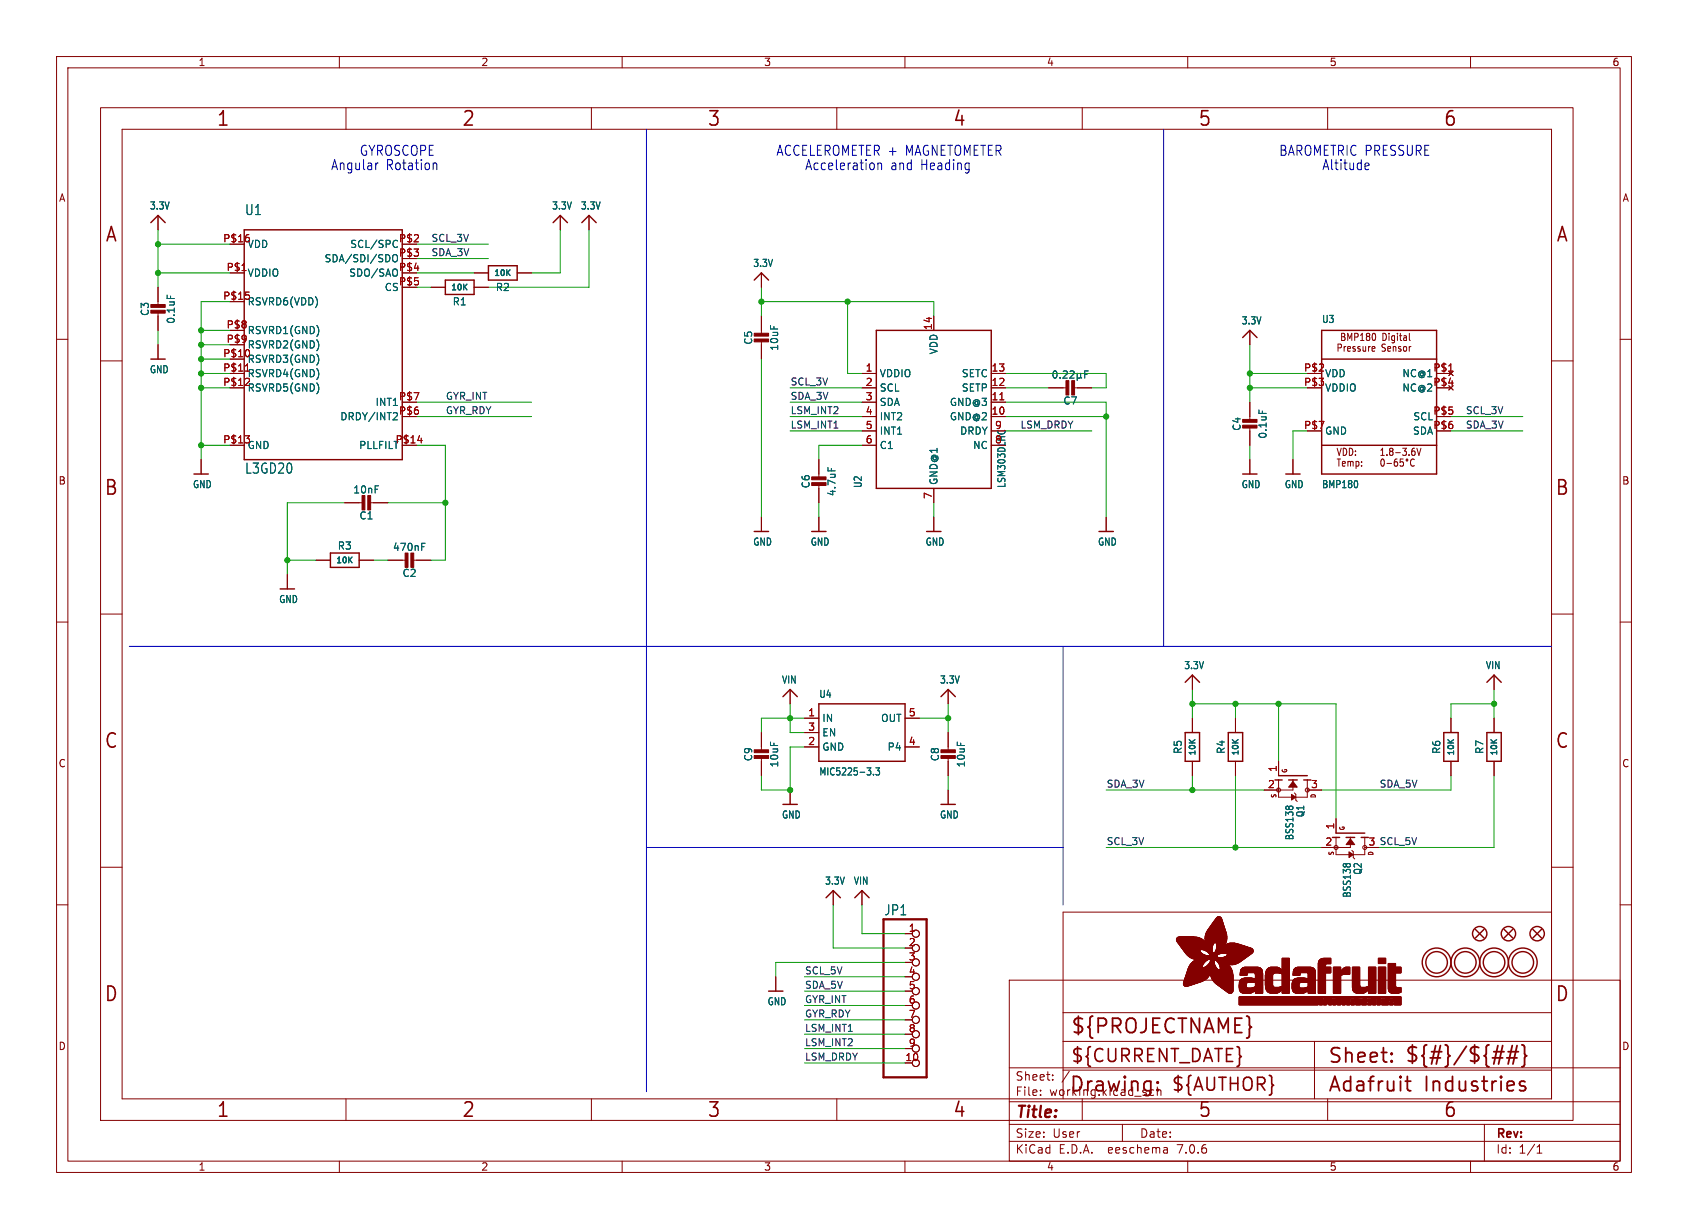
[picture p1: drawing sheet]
<svg xmlns="http://www.w3.org/2000/svg" width="298mm" height="217mm" viewBox="0 0 298 217" stroke-linecap="round" stroke-linejoin="round" font-family="sans-serif">
<defs><g id="words">
<g font-size="3.5" fill="#840000">
<text x="38.2" y="22.7">1</text>
<text x="81.6" y="22.7">2</text>
<text x="125" y="22.7">3</text>
<text x="168.4" y="22.7">4</text>
<text x="211.8" y="22.7">5</text>
<text x="255.1" y="22.7">6</text>
<text x="18.5" y="43.1">A</text>
<text x="275" y="43.1">A</text>
<text x="18.3" y="87.9">B</text>
<text x="274.9" y="87.9">B</text>
<text x="18.3" y="132.7">C</text>
<text x="274.9" y="132.7">C</text>
<text x="18.3" y="177.4">D</text>
<text x="274.9" y="177.4">D</text>
<text x="189.2" y="183.2">${PROJECTNAME}</text>
<text x="234.7" y="188.4">Sheet:</text>
<text x="248.3" y="188.3">${#}/${##}</text>
<text x="38.2" y="197.9">1</text>
<text x="81.6" y="197.9">2</text>
<text x="125" y="197.9">3</text>
<text x="168.4" y="197.9">4</text>
<text x="189" y="193.5">Drawing:</text>
<text x="211.8" y="197.9">5</text>
<text x="234.7" y="193.5">Adafruit</text>
<text x="251.8" y="193.5">Industries</text>
<text x="255.1" y="197.9">6</text>
</g>
<g font-size="3.2" fill="#840000">
<text x="189.2" y="188.2">${CURRENT_DATE}</text>
<text x="207" y="193.3">${AUTHOR}</text>
</g>
<text font-size="2.8" fill="#840000" x="179.4" y="198.2">Title:</text>
<g font-size="2.5" fill="#0000c2">
<text x="63.5" y="27.7">GYROSCOPE</text>
<text x="137.2" y="27.7">ACCELEROMETER +</text>
<text x="160.1" y="27.7">MAGNETOMETER</text>
<text x="226.1" y="27.7">BAROMETRIC PRESSURE</text>
<text x="58.4" y="30.2">Angular</text>
<text x="68.2" y="30.2">Rotation</text>
<text x="142.2" y="30.2">Acceleration</text>
<text x="157.4" y="30.2">and</text>
<text x="162.8" y="30.2">Heading</text>
<text x="233.7" y="30.2">Altitude</text>
</g>
<g font-size="2.5" fill="#006464">
<text x="43.2" y="38.2">U1</text>
<text x="43.2" y="84">L3GD20</text>
<text x="156.3" y="162.1">JP1</text>
</g>
<g font-size="2.1" fill="#840000">
<text x="179.4" y="191.3">Sheet:</text>
<text x="179.4" y="194">File:</text>
<text x="185.5" y="194">working.kicad_sch</text>
<text x="179.4" y="201.4">Size:</text>
<text x="186.1" y="201.4">User</text>
<text x="201.4" y="201.4">Date:</text>
<text x="264.4" y="201.6">Rev:</text>
<text x="179.4" y="204.2">KiCad</text>
<text x="187.2" y="204.2">E.D.A.</text>
<text x="196.1" y="204.2">eeschema</text>
<text x="208.4" y="204.2">7.0.6</text>
<text x="264.4" y="204.2">Id:</text>
<text x="268.5" y="204.2">1/1</text>
</g>
<g font-size="1.8" fill="#840000">
<text x="35" y="11.9">1</text>
<text x="85" y="11.9">2</text>
<text x="135" y="11.9">3</text>
<text x="185" y="11.9">4</text>
<text x="235" y="11.9">5</text>
<text x="285" y="11.9">6</text>
<text x="10.3" y="35.9">A</text>
<text x="286.8" y="35.9">A</text>
<text x="236.2" y="62.4">Pressure</text>
<text x="236.8" y="60.5">BMP180</text>
<text x="244.2" y="62.4">Sensor</text>
<text x="244.4" y="60.5">Digital</text>
<text x="236.2" y="82.7">Temp:</text>
<text x="236.2" y="80.8">VDD:</text>
<text x="243.8" y="80.8">1.8-3.6V</text>
<text x="10.3" y="85.9">B</text>
<text x="286.7" y="85.9">B</text>
<text x="10.3" y="135.9">C</text>
<text x="286.7" y="135.9">C</text>
<text x="10.3" y="185.9">D</text>
<text x="286.7" y="185.9">D</text>
<text x="35" y="207.2">1</text>
<text x="85" y="207.2">2</text>
<text x="135" y="207.2">3</text>
<text x="185" y="207.2">4</text>
<text x="235" y="207.2">5</text>
<text x="285" y="207.2">6</text>
</g>
<g font-size="1.8" fill="#006464">
<text x="26.4" y="37.3">3.3V</text>
<text x="97.5" y="37.3">3.3V</text>
<text x="102.6" y="37.3">3.3V</text>
<text x="57.3" y="46.6">SDA/SDI/SDO</text>
<text x="61.8" y="44">SCL/SPC</text>
<text x="133.1" y="47.4">3.3V</text>
<text x="43.7" y="49.1">VDDIO</text>
<text x="61.6" y="49.1">SDO/SAO</text>
<text x="67.9" y="51.7">CS</text>
<text x="87.6" y="51.7">R2</text>
<text x="26.5" y="56" transform="rotate(-90 26.5 56)">C3</text>
<text x="31.1" y="57.4" transform="rotate(-90 31.1 57.4)">0.1uF</text>
<text x="43.7" y="59.3">RSVRD1(GND)</text>
<text x="79.9" y="54.2">R1</text>
<text x="219.4" y="57.6">3.3V</text>
<text x="233.7" y="57.3">U3</text>
<text x="43.7" y="64.4">RSVRD3(GND)</text>
<text x="43.7" y="61.8">RSVRD2(GND)</text>
<text x="133.2" y="61.1" transform="rotate(-90 133.2 61.1)">C5</text>
<text x="137.8" y="62.1" transform="rotate(-90 137.8 62.1)">10uF</text>
<text x="166" y="62.8" transform="rotate(-90 166 62.8)">VDD</text>
<text x="26.4" y="66.2">GND</text>
<text x="66.3" y="72">INT1</text>
<text x="155.4" y="66.9">VDDIO</text>
<text x="155.4" y="69.4">SCL</text>
<text x="155.4" y="72">SDA</text>
<text x="167.8" y="72">GND@3</text>
<text x="170" y="69.4">SETP</text>
<text x="170" y="66.9">SETC</text>
<text x="187.9" y="71.7">C7</text>
<text x="234.2" y="69.4">VDDIO</text>
<text x="247.8" y="66.9">NC@1</text>
<text x="247.8" y="69.4">NC@2</text>
<text x="60.1" y="74.5">DRDY/INT2</text>
<text x="155.4" y="74.5">INT2</text>
<text x="155.4" y="77.1">INT1</text>
<text x="167.8" y="74.5">GND@2</text>
<text x="169.7" y="77.1">DRDY</text>
<text x="219.6" y="76.3" transform="rotate(-90 219.6 76.3)">C4</text>
<text x="224.1" y="77.7" transform="rotate(-90 224.1 77.7)">0.1uF</text>
<text x="234.2" y="77.1">GND</text>
<text x="249.7" y="77.1">SDA</text>
<text x="249.8" y="74.5">SCL</text>
<text x="63.4" y="79.6">PLLFILT</text>
<text x="155.4" y="79.6">C1</text>
<text x="171.9" y="79.6">NC</text>
<text x="34" y="86.5">GND</text>
<text x="62.4" y="87.5">10nF</text>
<text x="143.4" y="86.5" transform="rotate(-90 143.4 86.5)">C6</text>
<text x="147.9" y="87.8" transform="rotate(-90 147.9 87.8)">4.7uF</text>
<text x="152.6" y="86.4" transform="rotate(-90 152.6 86.4)">U2</text>
<text x="166" y="85.9" transform="rotate(-90 166 85.9)">GND@1</text>
<text x="178" y="86.4" transform="rotate(-90 178 86.4)">LSM303DLHC</text>
<text x="219.4" y="86.5">GND</text>
<text x="227" y="86.5">GND</text>
<text x="233.7" y="86.5">BMP180</text>
<text x="63.4" y="92.1">C1</text>
<text x="59.6" y="97.4">R3</text>
<text x="69.4" y="97.6">470nF</text>
<text x="133.1" y="96.7">GND</text>
<text x="143.2" y="96.7">GND</text>
<text x="163.5" y="96.7">GND</text>
<text x="194" y="96.7">GND</text>
<text x="49.2" y="106.8">GND</text>
<text x="71.1" y="102.2">C2</text>
<text x="209.3" y="118.5">3.3V</text>
<text x="262.6" y="118.5">VIN</text>
<text x="138.1" y="121.1">VIN</text>
<text x="144.8" y="123.6">U4</text>
<text x="166.1" y="121.1">3.3V</text>
<text x="145.3" y="127.9">IN</text>
<text x="145.3" y="130.4">EN</text>
<text x="155.7" y="127.9">OUT</text>
<text x="133.2" y="134.7" transform="rotate(-90 133.2 134.7)">C9</text>
<text x="137.8" y="135.8" transform="rotate(-90 137.8 135.8)">10uF</text>
<text x="144.8" y="137.3">MIC5225-3.3</text>
<text x="145.3" y="132.9">GND</text>
<text x="156.8" y="132.9">P4</text>
<text x="166.2" y="134.7" transform="rotate(-90 166.2 134.7)">C8</text>
<text x="170.8" y="135.8" transform="rotate(-90 170.8 135.8)">10uF</text>
<text x="209.1" y="133.4" transform="rotate(-90 209.1 133.4)">R5</text>
<text x="216.8" y="133.4" transform="rotate(-90 216.8 133.4)">R4</text>
<text x="254.9" y="133.4" transform="rotate(-90 254.9 133.4)">R6</text>
<text x="262.5" y="133.4" transform="rotate(-90 262.5 133.4)">R7</text>
<text x="138.1" y="144.9">GND</text>
<text x="166.1" y="144.9">GND</text>
<text x="228.9" y="148.7" transform="rotate(-90 228.9 148.7)">BSS138</text>
<text x="230.8" y="144.6" transform="rotate(-90 230.8 144.6)">Q1</text>
<text x="241" y="154.8" transform="rotate(-90 241 154.8)">Q2</text>
<text x="145.8" y="156.6">3.3V</text>
<text x="150.8" y="156.6">VIN</text>
<text x="239" y="158.8" transform="rotate(-90 239 158.8)">BSS138</text>
<text x="135.6" y="178">GND</text>
</g>
<g font-size="1.8" fill="#a90000">
<text x="39.4" y="42.9">P$16</text>
<text x="43.7" y="44">VDD</text>
<text x="70.4" y="42.9">P$2</text>
<text x="70.4" y="45.5">P$3</text>
<text x="39.4" y="53.1">P$15</text>
<text x="40" y="48">P$1</text>
<text x="70.4" y="48">P$4</text>
<text x="70.4" y="50.5">P$5</text>
<text x="40" y="58.2">P$8</text>
<text x="43.7" y="54.2">RSVRD6(VDD)</text>
<text x="164.8" y="58.5" transform="rotate(-90 164.8 58.5)">14</text>
<text x="39.4" y="63.2">P$10</text>
<text x="39.4" y="65.8">P$11</text>
<text x="40" y="60.7">P$9</text>
<text x="153" y="65.8">1</text>
<text x="175.2" y="65.8">13</text>
<text x="230.5" y="65.8">P$2</text>
<text x="253.3" y="65.8">P$1</text>
<text x="39.4" y="68.3">P$12</text>
<text x="43.7" y="66.9">RSVRD4(GND)</text>
<text x="43.7" y="69.4">RSVRD5(GND)</text>
<text x="70.4" y="70.9">P$7</text>
<text x="153" y="68.3">2</text>
<text x="153" y="70.9">3</text>
<text x="175.2" y="70.9">11</text>
<text x="175.2" y="68.3">12</text>
<text x="230.5" y="68.3">P$3</text>
<text x="234.2" y="66.9">VDD</text>
<text x="253.3" y="68.3">P$4</text>
<text x="70.4" y="73.4">P$6</text>
<text x="153" y="73.4">4</text>
<text x="153" y="75.9">5</text>
<text x="175.2" y="73.4">10</text>
<text x="175.8" y="75.9">9</text>
<text x="230.5" y="75.9">P$7</text>
<text x="253.3" y="73.4">P$5</text>
<text x="253.3" y="75.9">P$6</text>
<text x="39.4" y="78.5">P$13</text>
<text x="43.7" y="79.6">GND</text>
<text x="69.8" y="78.5">P$14</text>
<text x="153" y="78.5">6</text>
<text x="175.8" y="78.5">8</text>
<text x="164.8" y="88.3" transform="rotate(-90 164.8 88.3)">7</text>
<text x="142.8" y="126.7">1</text>
<text x="142.8" y="131.8">2</text>
<text x="142.8" y="129.3">3</text>
<text x="160.6" y="131.8">4</text>
<text x="160.6" y="126.7">5</text>
<text x="225.8" y="136.6" transform="rotate(-90 225.8 136.6)">1</text>
<text x="224.1" y="139.4">2</text>
<text x="231.7" y="139.4">3</text>
<text x="234.2" y="149.6">2</text>
<text x="236" y="146.8" transform="rotate(-90 236 146.8)">1</text>
<text x="241.9" y="149.6">3</text>
<text x="160.6" y="164.8">1</text>
<text x="160.6" y="167.4">2</text>
<text x="160.6" y="169.9">3</text>
<text x="160.6" y="172.5">4</text>
<text x="160.6" y="175">5</text>
<text x="160.6" y="177.5">6</text>
<text x="160.6" y="180.1">7</text>
<text x="160.6" y="182.6">8</text>
<text x="160.6" y="185.2">9</text>
<text x="160" y="187.7">10</text>
</g>
<text font-size="1.8" fill="#0f0f0f" x="241.9" y="149.6">3 SCL_5V</text>
<g font-size="1.7" fill="#0f0f0f">
<text x="76.2" y="45.4">SDA_3V</text>
<text x="76.2" y="42.8">SCL_3V</text>
<text x="78.7" y="70.8">GYR_INT</text>
<text x="139.7" y="68.2">SCL_3V</text>
<text x="139.7" y="70.8">SDA_3V</text>
<text x="78.7" y="73.3">GYR_RDY</text>
<text x="139.7" y="75.9">LSM_INT1</text>
<text x="139.7" y="73.3">LSM_INT2</text>
<text x="180.3" y="75.9">LSM_DRDY</text>
<text x="259.1" y="73.3">SCL_3V</text>
<text x="259.1" y="75.9">SDA_3V</text>
<text x="195.6" y="139.4">SDA_3V</text>
<text x="243.8" y="139.4">SDA_5V</text>
<text x="195.6" y="149.5">SCL_3V</text>
<text x="142.2" y="172.4">SCL_5V</text>
<text x="142.2" y="174.9">SDA_5V</text>
<text x="142.2" y="177.5">GYR_INT</text>
<text x="142.2" y="180">GYR_RDY</text>
<text x="142.2" y="182.5">LSM_INT1</text>
<text x="142.2" y="185.1">LSM_INT2</text>
<text x="142.2" y="187.6">LSM_DRDY</text>
</g>
<g font-size="1.4" fill="#006464">
<text x="79.6" y="51.6">10K</text>
<text x="87.2" y="49.1">10K</text>
<text x="59.3" y="99.9">10K</text>
<text x="211.6" y="133.8" transform="rotate(-90 211.6 133.8)">10K</text>
<text x="219.3" y="133.8" transform="rotate(-90 219.3 133.8)">10K</text>
<text x="257.4" y="133.8" transform="rotate(-90 257.4 133.8)">10K</text>
<text x="265" y="133.8" transform="rotate(-90 265 133.8)">10K</text>
</g>
<g font-size="1.1" fill="#840000">
<text x="227.8" y="136.8" transform="rotate(-90 227.8 136.8)">G</text>
<text x="225.9" y="141.2" transform="rotate(-90 225.9 141.2)">S</text>
<text x="232.9" y="141.2" transform="rotate(-90 232.9 141.2)">D</text>
<text x="237.9" y="147" transform="rotate(-90 237.9 147)">G</text>
<text x="236" y="151.4" transform="rotate(-90 236 151.4)">S</text>
<text x="243" y="151.4" transform="rotate(-90 243 151.4)">D</text>
</g>
</g></defs>
<g fill="none" stroke="#840000" stroke-width=".18">
<path d="M10 10h278.5v197.3h-278.5zM12 12h274.5v193.3h-274.5zM17.8 19h260.3v179.1h-260.3zM60 10v2M61.2 19v3.9M104.6 19v3.9M110 10v2M148 19v3.9M160 10v2M191.3 19v3.9M210 10v2M234.7 19v3.9"/>
<path d="M260 10v2M21.6 22.9h252.7v171.4h-252.7zM27.9 38.1v2.5M99.1 38.1v2.5M104.1 38.1v2.5M10 60h2M27.9 50.8v3.3M27.9 55.1v3.3M76.2 50.8h2.5M83.8 50.8h2.6M83.8 48.3h2.6M91.4 48.3h2.6"/>
<path d="M134.6 48.3v2.5M134.6 55.9v3.3M165.1 55.9v2.5M221 58.4v2.6M243.1 59.1l.1 .3-.1 .7M249.2 58.9v1.1l.1 .2M286.5 60h2M17.8 63.8h3.8M27.9 61v2.5M134.6 60.2v3.3M152.4 68.6h2.5M152.4 66h2.5"/>
<path d="M152.4 73.7h2.5M152.4 71.1h2.5M152.4 76.2h2.5M152.4 78.7h2.5M175.3 68.6h2.5M175.3 66h2.5M175.3 73.7h2.5M175.3 71.1h2.5M175.3 76.2h2.5M175.3 78.7h2.5M185.4 68.6h3.3M189.7 68.6h3.3"/>
<path d="M221 71.1v3.3M221 75.4v3.3M242.7 61.3h.3l.1 .3-.5 .1M243 62.1h-.3M249.9 79.3h.2M250 79.7l.2 .3v.3l-.2 .2M250.5 79.3l.4 1.2 .3-1.2M256.2 65.7l.7 .7M256.9 65.7l-.7 .7M274.3 63.8h3.8M35.6 81.3v2.5M55.9 99.1h2.5"/>
<path d="M61 88.9h3.3M63.5 99.1h2.5M65.3 88.9h3.3M68.6 99.1h3.3M72.9 99.1h3.3M134.6 91.4v2.6M144.8 81.3v3.3M144.8 85.6v3.3M144.8 91.4v2.6M165.1 86.4v2.5M165.1 91.4v2.6M195.6 91.4v2.6"/>
<path d="M221 81.3v2.5M228.6 81.3v2.5M244.2 81.4l-.1 .6 .3 .4 .3-.2v-.8M245.2 82h.8M246.7 81.3l-.2 .9 .2 .2 .4-.1-.1-.6-.3-.1-.2 .3M247.6 81.2l-.1 .6 .2-.2 .3 .1 .1 .5-.2 .2-.4-.1M248.6 81.3l.2 .2 .1-.2M249.5 81.3a.61 .61 0 0 0-.1 .7 .61 .61 0 0 0 .6 .4l.1-.1M10 110h2M17.8 108.6h3.8M50.8 101.6v2.5M210.8 119.4v2.5"/>
<path d="M264.2 119.4v2.5M274.3 108.6h3.8M286.5 110h2M134.6 129.5v3.3M134.6 133.9v3.3M139.7 121.9v2.6M139.7 139.7v2.5M142.2 127h2.6M142.2 132.1h2.6M142.2 129.5h2.6M160 127h2.6M160 132.1h2.6"/>
<path d="M167.6 121.9v2.6M167.6 129.5v3.3M167.6 133.9v3.3M167.6 139.7v2.5M210.8 127v2.5M210.8 134.6v2.6M218.4 127v2.5M218.4 134.6v2.6M226.1 137.9v3.1h5v-3.1M226.1 134.6v2.6M228.6 137.9v1.8h-5.1M231.1 139.7h2.6"/>
<path d="M256.5 127v2.5M256.5 134.6v2.6M264.2 127v2.5M264.2 134.6v2.6M10 160h2M17.8 153.4h3.8M147.3 157.5v2.5M152.4 157.5v2.5M228.9 140.2l.2 .3v1l.3 .2M236.2 148.1v3h5.1v-3M236.2 144.8v2.5M238.8 148.1v1.8h-5.1"/>
<path d="M239 150.4l.3 .2v1l.2 .3M241.3 149.9h2.5M274.3 153.4h3.8M286.5 160h2M137.2 172.7v2.6M160 165.1h1.3M160 170.2h1.3M160 175.3h1.3M160 177.8h1.3M178.4 173.3h108.1v32h-108.1zM188 179.1h86.3M274.3 161.3h-86.3v33"/>
<path d="M61.2 194.3v3.8M104.6 194.3v3.8M148 194.3v3.8M160 180.3h1.3M160 182.9h1.3M160 185.4h1.3M178.4 198.8h108.1M178.4 194.8h108.1M178.4 188.8h108.1M184 193.6v.1M184 192.8v.1M186.1 190.9v.1"/>
<path d="M186.1 190.1v.1M188 184.1h86.3M188 189.2h86.3M189.1 189.4l-1.3 2M191.3 194.3v3.8M198.4 198.8v3M203.8 192.7l.2 .1M204 193.6l-.2 .1M204.6 192.2v1.5M204.6 192.9l.2-.2 .4 .1 .1 .9M232.4 184.1v10.2M234.7 194.3v3.8"/>
<path d="M262.5 198.8v6.5M60 205.3v2M110 205.3v2M160 205.3v2M178.4 201.8h108.1M206.3 203l.1 .9M206.4 203.8l-.1 .1M206.4 203.3h-.1M210 205.3v2M260 205.3v2M271.8 203.9h.8M271.8 202.8l.4-.4v1.5"/>
<circle cx="226.1" cy="139.7" r=".36"/>
<circle cx="231.1" cy="139.7" r=".36"/>
<circle cx="236.2" cy="149.9" r=".36"/>
<circle cx="241.3" cy="149.9" r=".36"/>
<circle cx="161.9" cy="170.2" r=".63"/>
<circle cx="161.9" cy="172.7" r=".63"/>
<circle cx="161.9" cy="175.3" r=".63"/>
<circle cx="161.9" cy="165.1" r=".63"/>
<circle cx="161.9" cy="167.6" r=".63"/>
<circle cx="161.9" cy="177.8" r=".63"/>
<circle cx="161.9" cy="185.4" r=".63"/>
<circle cx="161.9" cy="188" r=".63"/>
<circle cx="161.9" cy="182.9" r=".63"/>
<circle cx="161.9" cy="180.3" r=".63"/>
</g>
<g fill="none" stroke="#840000" stroke-width=".25">
<path d="M26.7 39.4l1.2-1.3 1.3 1.3M97.8 39.4l1.3-1.3 1.2 1.3M102.9 39.4l1.2-1.3 1.3 1.3M43.2 40.6h27.9v40.7h-27.9zM78.7 49.5h5.1v2.6h-5.1zM86.4 47h5v2.5h-5zM133.3 49.5l1.3-1.2 1.3 1.2M154.9 58.4h20.4v28h-20.4zM219.7 59.7l1.3-1.3 1.2 1.3M233.7 58.4h20.3v25.4h-20.3zM26.7 63.5h2.5M233.7 63.5h20.3"/>
<path d="M233.7 78.7h20.3M34.3 83.8h2.5M58.4 97.8h5.1v2.5h-5.1zM133.3 94h2.6M143.5 94h2.5M163.8 94h2.6M194.3 94h2.5M219.7 83.8h2.5M227.3 83.8h2.6M49.5 104.1h2.6M138.4 123.2l1.3-1.3 1.3 1.3M144.8 124.5h15.2v10.1h-15.2z"/>
<path d="M166.4 123.2l1.2-1.3 1.3 1.3M209.5 129.5h2.6v5.1h-2.6zM209.5 120.6l1.3-1.2 1.3 1.2M217.2 129.5h2.5v5.1h-2.5zM225.4 137.9h1.3M226.1 137.2h5M227.8 137.9h1.6M230.5 137.9h1.3M255.3 129.5h2.5v5.1h-2.5zM262.9 129.5h2.5v5.1h-2.5zM262.9 120.6l1.3-1.2 1.2 1.2M138.4 142.2h2.6"/>
<path d="M146 158.7l1.3-1.2 1.3 1.2M151.1 158.7l1.3-1.2 1.3 1.2M166.4 142.2h2.5M235.6 148.1h1.3M236.2 147.3h5.1M238 148.1h1.5M240.7 148.1h1.2M135.9 175.3h2.5M260.9 164.3l1.5 1.6M262.4 164.3l-1.5 1.6M265.9 164.3l1.6 1.6M267.5 164.3l-1.6 1.6"/>
<path d="M271 164.3l1.5 1.6M272.5 164.3l-1.5 1.6"/>
<circle cx="254" cy="170.2" r="2.54"/>
<circle cx="254" cy="170.2" r="1.9"/>
<circle cx="259.1" cy="170.2" r="2.54"/>
<circle cx="259.1" cy="170.2" r="1.9"/>
<circle cx="261.6" cy="165.1" r="1.27"/>
<circle cx="264.2" cy="170.2" r="2.54"/>
<circle cx="264.2" cy="170.2" r="1.9"/>
<circle cx="266.7" cy="165.1" r="1.27"/>
<circle cx="269.2" cy="170.2" r="2.54"/>
<circle cx="269.2" cy="170.2" r="1.9"/>
<circle cx="271.8" cy="165.1" r="1.27"/>
</g>
<g fill="none" stroke="#006464" stroke-width=".18">
<path d="M29.5 52.2v.6M69.9 43.8h.1M69.9 42.5h.1M70.1 45.1l-.1-.1a.43 .43 0 0 0-.6 .5v.4a.42 .42 0 0 0 .2 .4 .42 .42 0 0 0 .5-.1M69.7 73h.3M70.2 73.5l-.7 .7h.8M177.6 76.1h.1M186.3 65.7l.2-.1a.68 .68 0 0 1 .4 .6 .68 .68 0 0 1-.4 .7 .84 .84 0 0 1-.2-1.2zM187.4 66.7v.2M188 65.7l.5-.1 .2 .4-.8 .9h.8M189.2 65.7l.5-.1 .2 .4-.8 .9h.8M190.5 66.7l.1 .2h.3l.2-.2"/>
<path d="M190.5 66v1.3M191.1 66.7l.1 .2M191.1 66v.7M191.8 66.2h.4M192.4 65.6h-.6v1.3M222.6 72.5v.6M74.6 96.7h.4M74.6 96.1h.6M146.4 82.7v.6M239.9 85.1l.1 .4-.1 .6M154.4 136.9v.1M154.8 135.8h.7l-.3 .5 .3 .1v.5l-.2 .1-.5-.1"/>
<path d="M227.4 142.6l.2-.1 .2 .1M227.9 142.6l.2-.1 .4 .1M237.6 152.8l.1-.1 .3 .1M238.1 152.8l.2-.1 .4 .1"/>
</g>
<g fill="#840000" stroke="#840000" stroke-width=".18">
<path d="M166.4 133.6h2.5v.5h-2.5z"/>
<path d="M166.4 132.6h2.5v.5h-2.5z"/>
<path d="M189.5 67.3h.5v2.5h-.5z"/>
<path d="M188.5 67.3h.5v2.5h-.5z"/>
<path d="M208 166.3h4.8z"/>
<path d="M208 166.2l4.8 .1z"/>
<path d="M208 166.2h4.8z"/>
<path d="M208 166.2h4.7z"/>
<path d="M208 166.1l4.7 .1z"/>
<path d="M208 166.1h4.6z"/>
<path d="M208 166l4.5 .1z"/>
<path d="M208 166h4.5z"/>
<path d="M208 166.4h4.9z"/>
<path d="M208 166.3l4.9 .1z"/>
<path d="M208 166h4.4z"/>
<path d="M208 165.9l4.4 .1z"/>
<path d="M208.1 166.4l4.9 .1z"/>
<path d="M208.1 165.9h4.2z"/>
<path d="M208.1 166.5h4.9z"/>
<path d="M208.1 165.9h4.1z"/>
<path d="M208.1 165.8l4 .1z"/>
<path d="M208.1 166.6h5z"/>
<path d="M208.1 166.5l4.9 .1z"/>
<path d="M208.1 165.8h3.9z"/>
<path d="M208.2 166.6h4.9z"/>
<path d="M208.2 165.8h3.6z"/>
<path d="M208.2 166.6l4.9 .1z"/>
<path d="M208.2 165.7l3.5 .1z"/>
<path d="M208.2 166.7h5z"/>
<path d="M208.2 166.7h4.9z"/>
<path d="M208.3 166.7l4.9 .1z"/>
<path d="M208.3 165.7h3.3z"/>
<path d="M208.3 166.8h6.3z"/>
<path d="M208.3 166.8h4.9z"/>
<path d="M208.3 166.8l6.3 .1z"/>
<path d="M208.4 166.9h6.2z"/>
<path d="M208.4 167h6.1z"/>
<path d="M208.4 166.9l6.1 .1z"/>
<path d="M208.4 165.7h2.8z"/>
<path d="M208.5 167h6z"/>
<path d="M208.5 167l6 .1z"/>
<path d="M208.6 167.1h5.9z"/>
<path d="M208.6 167.1l5.8 .1z"/>
<path d="M208.6 167.2h5.8z"/>
<path d="M208.7 167.2l5.7 .1z"/>
<path d="M208.7 167.3h5.7z"/>
<path d="M208.7 167.3l5.7 .1z"/>
<path d="M208.8 167.4h5.6z"/>
<path d="M208.8 167.5h5.5z"/>
<path d="M208.8 167.4l5.5 .1z"/>
<path d="M208.9 167.5l5.4 .1z"/>
<path d="M208.9 167.6h5.4z"/>
<path d="M208.9 167.6l5.4 .1z"/>
<path d="M209 167.7h5.3z"/>
<path d="M209 167.7l5.3 .1z"/>
<path d="M209 167.8h5.3z"/>
<path d="M209.1 167.8h5.2z"/>
<path d="M209.1 167.8l5.2 .1z"/>
<path d="M209.1 167.9h5.2z"/>
<path d="M209.2 167.9l3.1 .1z"/>
<path d="M209.2 168h3z"/>
<path d="M209.2 174.1h1.8z"/>
<path d="M209.2 174l1.8 .1z"/>
<path d="M209.2 174h2z"/>
<path d="M209.2 174h2.1z"/>
<path d="M209.2 173.9l2.1 .1z"/>
<path d="M209.2 173.9h2.3z"/>
<path d="M209.2 173.9h2.4z"/>
<path d="M209.2 173.8l2.4 .1z"/>
<path d="M209.2 173.8h2.6z"/>
<path d="M209.2 168l3 .1z"/>
<path d="M209.3 174.1l1.4 .1z"/>
<path d="M209.3 174.1h1.5z"/>
<path d="M209.3 173.8h2.6z"/>
<path d="M209.3 173.7l2.6 .1z"/>
<path d="M209.3 173.7h2.8z"/>
<path d="M209.3 168.1h2.9z"/>
<path d="M209.3 174.2h1.2z"/>
<path d="M209.3 174.2h1.3z"/>
<path d="M209.3 173.7h2.9z"/>
<path d="M209.3 173.6l3 .1z"/>
<path d="M209.3 173.6h3.1z"/>
<path d="M209.3 173.6h3.2z"/>
<path d="M209.3 168.1l2.9 .1z"/>
<path d="M209.3 174.2l1.1 .1z"/>
<path d="M209.3 173.5l3.3 .1z"/>
<path d="M209.3 173.5h3.3z"/>
<path d="M209.3 173.4l3.4 .1z"/>
<path d="M209.3 173.4h3.5z"/>
<path d="M209.3 168.2h2.9z"/>
<path d="M209.4 174.3h.9z"/>
<path d="M209.4 173.4h3.4z"/>
<path d="M209.4 174.3h.8z"/>
<path d="M209.4 173.3l3.5 .1z"/>
<path d="M209.4 173.3h3.5z"/>
<path d="M209.4 173.3h3.6z"/>
<path d="M209.4 173.2l3.7 .1z"/>
<path d="M209.4 168.3h2.8z"/>
<path d="M209.4 168.2l2.8 .1z"/>
<path d="M209.4 174.3l.7 .1z"/>
<path d="M209.4 173.2h3.7z"/>
<path d="M209.4 173.2h3.8z"/>
<path d="M209.4 173.1l3.8 .1z"/>
<path d="M209.4 173.1h3.9z"/>
<path d="M209.5 173.1h3.8z"/>
<path d="M209.5 173l3.8 .1z"/>
<path d="M209.5 168.3l2.8 .1z"/>
<path d="M209.5 174.4h.5z"/>
<path d="M209.5 173h3.9z"/>
<path d="M209.5 172.9l4 .1z"/>
<path d="M209.5 168.4h2.8z"/>
<path d="M209.5 172.9h4z"/>
<path d="M209.5 172.8l4.1 .1z"/>
<path d="M209.5 172.8h4.1z"/>
<path d="M209.5 168.4l2.9 .1z"/>
<path d="M209.6 172.8h4z"/>
<path d="M209.6 172.7l4 .1z"/>
<path d="M209.6 168.5h2.8z"/>
<path d="M209.6 174.4h.3z"/>
<path d="M209.6 172.7h4.1z"/>
<path d="M209.6 172.6l4.1 .1z"/>
<path d="M209.6 168.5l2.9 .1z"/>
<path d="M209.6 172.6h4.1z"/>
<path d="M209.6 172.6h4.2z"/>
<path d="M209.6 172.5l4.2 .1z"/>
<path d="M209.6 172.5h4.2z"/>
<path d="M209.6 168.6h3z"/>
<path d="M209.6 168.6h2.9z"/>
<path d="M209.7 172.5h4.1z"/>
<path d="M209.7 172.4l4.1 .1z"/>
<path d="M209.7 172.4h4.2z"/>
<path d="M209.7 172.3l4.2 .1z"/>
<path d="M209.7 168.6l2.9 .1z"/>
<path d="M209.8 172.3h4.1z"/>
<path d="M209.8 172.2l4.1 .1z"/>
<path d="M209.8 172.2h4.1z"/>
<path d="M209.8 168.7l2.9 .1z"/>
<path d="M209.8 168.7h2.9z"/>
<path d="M209.8 172.1l4.2 .1z"/>
<path d="M209.8 172.1h4.2z"/>
<path d="M209.8 168.8h3z"/>
<path d="M209.8 172l4.2 .1z"/>
<path d="M209.8 172h4.2z"/>
<path d="M209.8 168.8h3.1z"/>
<path d="M209.9 171.9l4.1 .1z"/>
<path d="M209.9 171.9h4.1z"/>
<path d="M209.9 168.8l3 .1z"/>
<path d="M209.9 171.8l4.1 .1z"/>
<path d="M209.9 171.8h4.1z"/>
<path d="M209.9 168.9h3.1z"/>
<path d="M209.9 171.8h8z"/>
<path d="M209.9 171.7l8 .1z"/>
<path d="M209.9 171.7h7.9z"/>
<path d="M209.9 168.9h3.2z"/>
<path d="M210 171.6l7.8 .1z"/>
<path d="M210 171.6h7.8z"/>
<path d="M210 168.9l3.2 .1z"/>
<path d="M210 171.5l7.8 .1z"/>
<path d="M210 171.5h5.5z"/>
<path d="M210 169h3.3z"/>
<path d="M210 171.5h5.4z"/>
<path d="M210 171.4l5.4 .1z"/>
<path d="M210 171.4h5.3z"/>
<path d="M210 169h5.2z"/>
<path d="M210.1 171.3l5.1 .1z"/>
<path d="M210.1 171.3h5.1z"/>
<path d="M210.1 169l5.1 .1z"/>
<path d="M210.1 171.2l5 .1z"/>
<path d="M210.1 171.2h5z"/>
<path d="M210.1 171.1l5 .1z"/>
<path d="M210.1 171.1h4.9z"/>
<path d="M210.1 169.1h5z"/>
<path d="M210.2 171l2.5 .1z"/>
<path d="M210.2 171h2.5z"/>
<path d="M210.2 169.1h5z"/>
<path d="M210.2 171h2.4z"/>
<path d="M210.2 169.1l5 .1z"/>
<path d="M210.2 170.9l2.4 .1z"/>
<path d="M210.2 170.9h2.4z"/>
<path d="M210.2 169.2h5z"/>
<path d="M210.3 170.8l2.3 .1z"/>
<path d="M210.3 170.8h2.3z"/>
<path d="M210.3 169.2h4.9z"/>
<path d="M210.3 170.7l2.3 .1z"/>
<path d="M210.3 170.7h2.3z"/>
<path d="M210.3 169.2l5 .1z"/>
<path d="M210.4 170.7h2.2z"/>
<path d="M210.4 170.6l2.3 .1z"/>
<path d="M210.4 170.6h2.3z"/>
<path d="M210.4 169.3h5z"/>
<path d="M210.4 170.5l2.3 .1z"/>
<path d="M210.5 170.5h2.2z"/>
<path d="M210.5 169.3l5.2 .1z"/>
<path d="M210.5 170.4l2.3 .1z"/>
<path d="M210.5 170.4h2.3z"/>
<path d="M210.6 170.4h2.2z"/>
<path d="M210.6 169.4h9.6z"/>
<path d="M210.6 170.3l2.2 .1z"/>
<path d="M210.6 170.3h2.2z"/>
<path d="M210.7 170.3h2.2z"/>
<path d="M210.7 169.4l9.4 .1z"/>
<path d="M210.7 170.2l2.2 .1z"/>
<path d="M210.7 170.2h2.2z"/>
<path d="M210.8 170.2h2.2z"/>
<path d="M210.8 170.1l2.2 .1z"/>
<path d="M210.8 169.5h9.3z"/>
<path d="M210.8 170.1h2.2z"/>
<path d="M210.9 170.1h2.2z"/>
<path d="M211 170l2.1 .1z"/>
<path d="M211 170h2.1z"/>
<path d="M211 169.5l9 .1z"/>
<path d="M211 170h2.2z"/>
<path d="M211.1 169.9l2.2 .1z"/>
<path d="M211.1 169.9h2.2z"/>
<path d="M211.2 169.6h8.7z"/>
<path d="M211.2 169.8l2.1 .1z"/>
<path d="M211.3 169.8h2.1z"/>
<path d="M211.3 169.6h8.6z"/>
<path d="M211.4 169.7l2.1 .1z"/>
<path d="M211.5 169.7h2.1z"/>
<path d="M211.6 169.7h2z"/>
<path d="M211.7 169.6l2 .1z"/>
<path d="M212.7 167.9l1.6 .1z"/>
<path d="M212.8 168h1.5z"/>
<path d="M212.9 168h1.4z"/>
<path d="M212.9 171l2.1 .1z"/>
<path d="M213 171h2z"/>
<path d="M213 168l1.3 .1z"/>
<path d="M213 166h3.9z"/>
<path d="M213 165.9l3.9 .1z"/>
<path d="M213 165.9h3.9z"/>
<path d="M213 165.8l3.9 .1z"/>
<path d="M213.1 171h1.9z"/>
<path d="M213.1 168.1h1.2z"/>
<path d="M213.1 166.3l3.8 .1z"/>
<path d="M213.1 166.3h3.8z"/>
<path d="M213.1 166.2l3.8 .1z"/>
<path d="M213.1 166.2h3.8z"/>
<path d="M213.1 166.1l3.8 .1z"/>
<path d="M213.1 166.1h3.8z"/>
<path d="M213.1 166l3.8 .1z"/>
<path d="M213.1 165.8h3.8z"/>
<path d="M213.1 165.7l3.8 .1z"/>
<path d="M213.1 165.7h3.8z"/>
<path d="M213.1 165.6l3.8 .1z"/>
<path d="M213.1 165.6h3.8z"/>
<path d="M213.1 165.5l3.8 .1z"/>
<path d="M213.1 165.5h3.8z"/>
<path d="M213.1 166.4l3.7 .1z"/>
<path d="M213.1 166.4h3.8z"/>
<path d="M213.1 165.4l3.8 .1z"/>
<path d="M213.1 165.4h3.8z"/>
<path d="M213.1 170.9l1.9 .1z"/>
<path d="M213.1 166.5l3.7 .1z"/>
<path d="M213.1 166.5h3.7z"/>
<path d="M213.1 165.3l3.8 .1z"/>
<path d="M213.1 165.3h3.8z"/>
<path d="M213.2 170.9h1.7z"/>
<path d="M213.2 166.7h1.6z"/>
<path d="M213.2 166.6l3.6 .1z"/>
<path d="M213.2 166.6h3.6z"/>
<path d="M213.2 165.2l3.7 .1z"/>
<path d="M213.2 165.2h3.7z"/>
<path d="M213.2 165.1l3.7 .1z"/>
<path d="M213.2 168.1l1.1 .1z"/>
<path d="M213.2 166.7l1.5 .1z"/>
<path d="M213.2 166.7h1.5z"/>
<path d="M213.2 165.1h3.6z"/>
<path d="M213.2 165l3.6 .1z"/>
<path d="M213.3 170.9h1.6z"/>
<path d="M213.3 166.8h1.3z"/>
<path d="M213.3 165h3.5z"/>
<path d="M213.3 164.9l3.5 .1z"/>
<path d="M213.3 170.8l1.6 .1z"/>
<path d="M213.3 168.2h1z"/>
<path d="M213.3 164.9h3.5z"/>
<path d="M213.3 164.8l3.5 .1z"/>
<path d="M213.4 170.8h1.5z"/>
<path d="M213.4 164.8h3.4z"/>
<path d="M213.4 164.8h3.3z"/>
<path d="M213.4 164.7l3.3 .1z"/>
<path d="M213.4 168.2l1 .1z"/>
<path d="M213.4 164.7h3.3z"/>
<path d="M213.4 164.6l3.3 .1z"/>
<path d="M213.5 170.7l1.4 .1z"/>
<path d="M213.5 170.7h1.3z"/>
<path d="M213.5 168.3h.9z"/>
<path d="M213.5 164.6h3.2z"/>
<path d="M213.5 164.5l3.2 .1z"/>
<path d="M213.5 164.5h3.2z"/>
<path d="M213.5 164.5h3.1z"/>
<path d="M213.6 170.6l1.2 .1z"/>
<path d="M213.6 170.6h1.2z"/>
<path d="M213.6 168.3l.8 .1z"/>
<path d="M213.6 164.4l3 .1z"/>
<path d="M213.6 164.4h3z"/>
<path d="M213.6 168.4h.8z"/>
<path d="M213.6 164.3l3 .1z"/>
<path d="M213.7 170.5l1.1 .1z"/>
<path d="M213.7 170.5h1.1z"/>
<path d="M213.7 168.4l.8 .1z"/>
<path d="M213.7 164.3h2.9z"/>
<path d="M213.7 170.5h1z"/>
<path d="M213.7 168.5h.9z"/>
<path d="M213.7 168.5h.8z"/>
<path d="M213.7 164.2l2.9 .1z"/>
<path d="M213.7 164.2h2.8z"/>
<path d="M213.7 170.4l1 .1z"/>
<path d="M213.8 170.4h.9z"/>
<path d="M213.8 169h1.4z"/>
<path d="M213.8 168.6h2.1z"/>
<path d="M213.8 168.5l2.3 .1z"/>
<path d="M213.8 164.2h2.7z"/>
<path d="M213.8 164.1l2.7 .1z"/>
<path d="M213.8 170.3l.9 .1z"/>
<path d="M213.8 168.9l1.4 .1z"/>
<path d="M213.8 168.6l1.9 .1z"/>
<path d="M213.8 168.6h2z"/>
<path d="M213.8 164.1h2.7z"/>
<path d="M213.8 170.3h.9z"/>
<path d="M213.8 168.9h1.4z"/>
<path d="M213.8 168.7h1.7z"/>
<path d="M213.8 164l2.7 .1z"/>
<path d="M213.9 170.3h.8z"/>
<path d="M213.9 170.2l.8 .1z"/>
<path d="M213.9 168.9h1.4z"/>
<path d="M213.9 168.8l1.4 .1z"/>
<path d="M213.9 168.8h1.4z"/>
<path d="M213.9 168.8h1.5z"/>
<path d="M213.9 168.7l1.6 .1z"/>
<path d="M213.9 164h2.6z"/>
<path d="M213.9 170.2h.8z"/>
<path d="M213.9 169.6l6 .1z"/>
<path d="M213.9 163.9l2.6 .1z"/>
<path d="M213.9 170.1l.8 .1z"/>
<path d="M213.9 163.9h2.5z"/>
<path d="M214 170.1h.7z"/>
<path d="M214 170l.7 .1z"/>
<path d="M214 169.7h5.8z"/>
<path d="M214 163.8l2.4 .1z"/>
<path d="M214 163.8h2.4z"/>
<path d="M214 170h.7z"/>
<path d="M214 169.9l.7 .1z"/>
<path d="M214 169.9h.7z"/>
<path d="M214 169.8l.7 .1z"/>
<path d="M214 169.8h.8z"/>
<path d="M214 169.7l5.7 .1z"/>
<path d="M214 172.2l4 .1z"/>
<path d="M214 172.2h4z"/>
<path d="M214 172.2h3.9z"/>
<path d="M214 172.1l3.9 .1z"/>
<path d="M214 172.1h3.9z"/>
<path d="M214 172l3.9 .1z"/>
<path d="M214 172h3.9z"/>
<path d="M214 171.9l3.9 .1z"/>
<path d="M214 163.7l2.4 .1z"/>
<path d="M214.1 172.6h3.9z"/>
<path d="M214.1 172.5l3.9 .1z"/>
<path d="M214.1 172.5h3.9z"/>
<path d="M214.1 172.4l3.9 .1z"/>
<path d="M214.1 172.4h3.9z"/>
<path d="M214.1 172.3l3.9 .1z"/>
<path d="M214.1 172.3h3.9z"/>
<path d="M214.1 171.9h3.8z"/>
<path d="M214.1 171.8l3.8 .1z"/>
<path d="M214.1 171.8h3.8z"/>
<path d="M214.1 163.7h2.3z"/>
<path d="M214.1 172.7h3.9z"/>
<path d="M214.1 172.6l3.9 .1z"/>
<path d="M214.1 163.6l2.3 .1z"/>
<path d="M214.1 163.6h2.3z"/>
<path d="M214.1 172.8h3.9z"/>
<path d="M214.1 172.7l3.9 .1z"/>
<path d="M214.2 172.9h3.8z"/>
<path d="M214.2 172.8l3.8 .1z"/>
<path d="M214.2 172.8h3.8z"/>
<path d="M214.2 163.6h2.1z"/>
<path d="M214.2 163.5l2.1 .1z"/>
<path d="M214.2 173h3.8z"/>
<path d="M214.2 172.9l3.8 .1z"/>
<path d="M214.2 163.5h2.1z"/>
<path d="M214.2 163.4l2.1 .1z"/>
<path d="M214.3 173.1h3.7z"/>
<path d="M214.3 173l3.7 .1z"/>
<path d="M214.3 163.4h2z"/>
<path d="M214.3 173.2h3.7z"/>
<path d="M214.3 173.1l3.7 .1z"/>
<path d="M214.3 163.3l2 .1z"/>
<path d="M214.3 163.3h2z"/>
<path d="M214.4 173.2l3.6 .1z"/>
<path d="M214.4 173.2h3.6z"/>
<path d="M214.4 163.3h1.9z"/>
<path d="M214.4 163.2l1.8 .1z"/>
<path d="M214.4 173.3h3.6z"/>
<path d="M214.4 163.2h1.8z"/>
<path d="M214.5 173.3l3.5 .1z"/>
<path d="M214.5 163.2h1.7z"/>
<path d="M214.5 173.4h3.5z"/>
<path d="M214.5 163.1l1.7 .1z"/>
<path d="M214.5 163.1h1.7z"/>
<path d="M214.5 173.4l3.5 .1z"/>
<path d="M214.5 163l1.7 .1z"/>
<path d="M214.6 173.5h3.4z"/>
<path d="M214.6 173.6h3.4z"/>
<path d="M214.6 173.5l3.4 .1z"/>
<path d="M214.6 163h1.6z"/>
<path d="M214.6 168.5h6.8z"/>
<path d="M214.6 162.9l1.6 .1z"/>
<path d="M214.6 162.9h1.5z"/>
<path d="M214.7 173.7h3.3z"/>
<path d="M214.7 173.6l3.3 .1z"/>
<path d="M214.7 168.5h6.7z"/>
<path d="M214.7 162.9h1.4z"/>
<path d="M214.7 162.8l1.4 .1z"/>
<path d="M214.7 162.8h1.4z"/>
<path d="M214.8 173.7l3.2 .1z"/>
<path d="M214.8 168.4l6.7 .1z"/>
<path d="M214.8 162.7l1.3 .1z"/>
<path d="M214.8 162.7h1.3z"/>
<path d="M214.8 173.8h3.2z"/>
<path d="M214.8 168.4h6.7z"/>
<path d="M214.8 168.3l6.7 .1z"/>
<path d="M214.8 162.6l1.3 .1z"/>
<path d="M214.9 168.3h6.6z"/>
<path d="M214.9 162.6h1.2z"/>
<path d="M214.9 162.6h1.1z"/>
<path d="M214.9 173.9h3.1z"/>
<path d="M214.9 173.8l3.1 .1z"/>
<path d="M214.9 169.8h4.8z"/>
<path d="M214.9 168.2l6.7 .1z"/>
<path d="M214.9 168.2h6.7z"/>
<path d="M214.9 162.5l1.1 .1z"/>
<path d="M214.9 162.5h1.1z"/>
<path d="M214.9 166.7h1.8z"/>
<path d="M215 173.9h3z"/>
<path d="M215 169.8h4.6z"/>
<path d="M215 168.1l6.6 .1z"/>
<path d="M215 168.1h6.6z"/>
<path d="M215 168.1h6.5z"/>
<path d="M215 166.7h1.7z"/>
<path d="M215 162.5h1z"/>
<path d="M215 162.4l1 .1z"/>
<path d="M215 174h3z"/>
<path d="M215 173.9l3 .1z"/>
<path d="M215 168l6.5 .1z"/>
<path d="M215 168h6.5z"/>
<path d="M215 166.8h1.7z"/>
<path d="M215 166.7l1.7 .1z"/>
<path d="M215 162.4h1z"/>
<path d="M215 169.8l4.6 .1z"/>
<path d="M215 167.9l6.5 .1z"/>
<path d="M215 167.9h6.5z"/>
<path d="M215.1 174h2.9z"/>
<path d="M215.1 167.8l6.4 .1z"/>
<path d="M215.1 167.8h6.3z"/>
<path d="M215.1 167.7l6.2 .1z"/>
<path d="M215.1 167.7h6.2z"/>
<path d="M215.1 166.9l1.5 .1z"/>
<path d="M215.1 166.9h1.5z"/>
<path d="M215.1 166.8l1.6 .1z"/>
<path d="M215.1 162.3l.8 .1z"/>
<path d="M215.1 162.3h.8z"/>
<path d="M215.1 174l2.9 .1z"/>
<path d="M215.1 169.9l4.4 .1z"/>
<path d="M215.1 169.9h4.4z"/>
<path d="M215.1 167.7h6.1z"/>
<path d="M215.1 167.6l6 .1z"/>
<path d="M215.1 167.6h5.9z"/>
<path d="M215.1 167.6h5.8z"/>
<path d="M215.1 167.5l5.7 .1z"/>
<path d="M215.1 167.5h5.6z"/>
<path d="M215.1 167.4l5.5 .1z"/>
<path d="M215.1 167.4h5.4z"/>
<path d="M215.1 167.4h5.2z"/>
<path d="M215.1 167.3l5.2 .1z"/>
<path d="M215.1 167.3h5.1z"/>
<path d="M215.1 167.3h1.2z"/>
<path d="M215.1 167.2l4.9 .1z"/>
<path d="M215.1 167.2h1.3z"/>
<path d="M215.1 167.1l1.4 .1z"/>
<path d="M215.1 167.1h1.4z"/>
<path d="M215.1 167l1.4 .1z"/>
<path d="M215.1 167h1.5z"/>
<path d="M215.1 162.2l.8 .1z"/>
<path d="M215.2 174.1h2.8z"/>
<path d="M215.2 170h4.2z"/>
<path d="M215.2 162.2h.7z"/>
<path d="M215.2 170l4.2 .1z"/>
<path d="M215.2 162.2h.6z"/>
<path d="M215.3 174.1l2.7 .1z"/>
<path d="M215.3 170.1h4z"/>
<path d="M215.3 162.1l.4 .1z"/>
<path d="M215.3 174.2h2.7z"/>
<path d="M215.3 170.1l3.9 .1z"/>
<path d="M215.3 170.1h3.9z"/>
<path d="M215.3 162.1h.4z"/>
<path d="M215.3 170.2h3.8z"/>
<path d="M215.4 170.2l3.6 .1z"/>
<path d="M215.4 170.2h3.6z"/>
<path d="M215.4 174.3h2.6z"/>
<path d="M215.4 174.2l2.6 .1z"/>
<path d="M215.4 170.3h3.5z"/>
<path d="M215.5 174.3h2.5z"/>
<path d="M215.5 170.4h3.2z"/>
<path d="M215.5 170.3l3.3 .1z"/>
<path d="M215.5 170.4l1.4 .1z"/>
<path d="M215.5 170.4h1.4z"/>
<path d="M215.5 174.3l2.5 .1z"/>
<path d="M215.5 170.5h1.5z"/>
<path d="M215.6 174.4h2.4z"/>
<path d="M215.6 171.5h2.2z"/>
<path d="M215.6 170.6h1.5z"/>
<path d="M215.6 170.5l1.4 .1z"/>
<path d="M215.6 170.5h1.4z"/>
<path d="M215.6 170.7h1.6z"/>
<path d="M215.6 170.6l1.6 .1z"/>
<path d="M215.6 170.6h1.6z"/>
<path d="M215.7 170.7l1.6 .1z"/>
<path d="M215.7 170.7h1.6z"/>
<path d="M215.7 174.4l2.3 .1z"/>
<path d="M215.7 171.5h2.1z"/>
<path d="M215.7 171.4l2 .1z"/>
<path d="M215.7 170.9h1.7z"/>
<path d="M215.7 170.8l1.7 .1z"/>
<path d="M215.7 170.8h1.7z"/>
<path d="M215.7 170.8h1.6z"/>
<path d="M215.7 174.5h2.3z"/>
<path d="M215.7 171.4h2z"/>
<path d="M215.7 171.3l2 .1z"/>
<path d="M215.7 171l1.8 .1z"/>
<path d="M215.7 171h1.8z"/>
<path d="M215.7 170.9l1.8 .1z"/>
<path d="M215.7 170.9h1.8z"/>
<path d="M215.8 171.3h1.9z"/>
<path d="M215.8 171.2l1.8 .1z"/>
<path d="M215.8 171.2h1.8z"/>
<path d="M215.8 171.1l1.8 .1z"/>
<path d="M215.8 171.1h1.8z"/>
<path d="M215.8 174.5h2.2z"/>
<path d="M215.8 174.5l2.2 .1z"/>
<path d="M215.8 169.3l4.5 .1z"/>
<path d="M215.9 174.6h2.1z"/>
<path d="M216 174.6l2 .1z"/>
<path d="M216 174.7h2z"/>
<path d="M216.1 174.7l1.9 .1z"/>
<path d="M216.1 174.8h1.9z"/>
<path d="M216.2 174.8l1.8 .1z"/>
<path d="M216.2 169.3h4.1z"/>
<path d="M216.2 174.9h1.8z"/>
<path d="M216.3 174.9h1.7z"/>
<path d="M216.3 169.3h4.1z"/>
<path d="M216.3 174.9l1.7 .1z"/>
<path d="M216.4 167.3h3.7z"/>
<path d="M216.4 175h1.6z"/>
<path d="M216.4 169.2l4.1 .1z"/>
<path d="M216.5 175l1.5 .1z"/>
<path d="M216.5 167.2h3.3z"/>
<path d="M216.5 175.1h1.5z"/>
<path d="M216.5 169.2h4z"/>
<path d="M216.5 167.1l3.2 .1z"/>
<path d="M216.6 175.1l1.4 .1z"/>
<path d="M216.6 169.2h3.9z"/>
<path d="M216.6 168.5l4.8 .1z"/>
<path d="M216.6 167.1h2.9z"/>
<path d="M216.6 175.2h1.4z"/>
<path d="M216.7 175.2h1.3z"/>
<path d="M216.7 169.1l3.9 .1z"/>
<path d="M216.7 167l2.6 .1z"/>
<path d="M216.7 169.1h3.9z"/>
<path d="M216.8 175.3h1.2z"/>
<path d="M216.8 175.2l1.2 .1z"/>
<path d="M216.8 168.6h4.5z"/>
<path d="M216.8 167h2.4z"/>
<path d="M216.8 169.1h3.9z"/>
<path d="M216.8 167h2.3z"/>
<path d="M216.9 175.3h1.1z"/>
<path d="M216.9 175.3l1.1 .1z"/>
<path d="M216.9 170.4h1.7z"/>
<path d="M216.9 169l3.8 .1z"/>
<path d="M216.9 169h3.9z"/>
<path d="M216.9 166.9l2.1 .1z"/>
<path d="M216.9 175.4h1z"/>
<path d="M216.9 170.4l1.7 .1z"/>
<path d="M216.9 168.6l4.3 .1z"/>
<path d="M217 168.7h4.2z"/>
<path d="M217 175.4h.9z"/>
<path d="M217 168.9l3.9 .1z"/>
<path d="M217 168.9h3.9z"/>
<path d="M217 168.9h4z"/>
<path d="M217 168.8h4.1z"/>
<path d="M217 168.7l4.1 .1z"/>
<path d="M217 166.9h1.9z"/>
<path d="M217 175.4l.9 .1z"/>
<path d="M217 168.8l4 .1z"/>
<path d="M217 168.8h4z"/>
<path d="M217 166.9h1.8z"/>
<path d="M217.1 170.5h1.4z"/>
<path d="M217.1 175.5h.8z"/>
<path d="M217.1 175.5h.7z"/>
<path d="M217.1 166.8l1.6 .1z"/>
<path d="M217.2 175.5l.6 .1z"/>
<path d="M217.2 170.5h1.1z"/>
<path d="M217.2 175.6h.6z"/>
<path d="M217.2 170.5l1.1 .1z"/>
<path d="M217.3 175.6h.4z"/>
<path d="M217.3 166.8h1.2z"/>
<path d="M217.4 166.8h1z"/>
<path d="M217.4 175.6l.1 .1z"/>
<path d="M217.4 170.6h.6z"/>
<path d="M219.1 177.7h14z"/>
<path d="M219.1 177.6l14 .1z"/>
<path d="M219.1 177.6h14z"/>
<path d="M219.1 177.5l14 .1z"/>
<path d="M219.1 177.5h14z"/>
<path d="M219.1 177.4l14 .1z"/>
<path d="M219.1 177.4h14z"/>
<path d="M219.1 177.3l14 .1z"/>
<path d="M219.1 177.3h14z"/>
<path d="M219.1 177.2l14 .1z"/>
<path d="M219.1 177.2h14z"/>
<path d="M219.1 177.1l14 .1z"/>
<path d="M219.1 177.1h14z"/>
<path d="M219.1 177l14 .1z"/>
<path d="M219.1 177h14z"/>
<path d="M219.1 176.9l14 .1z"/>
<path d="M219.1 176.9h14z"/>
<path d="M219.1 176.8l14 .1z"/>
<path d="M219.1 176.8h14z"/>
<path d="M219.1 176.7l14 .1z"/>
<path d="M219.1 176.7h14z"/>
<path d="M219.1 176.6l14 .1z"/>
<path d="M219.1 176.6h14z"/>
<path d="M219.1 176.5l14 .1z"/>
<path d="M219.1 176.5h14z"/>
<path d="M219.1 176.4l28.6 .1z"/>
<path d="M219.1 176.4h28.6z"/>
<path d="M219.1 176.3l28.6 .1z"/>
<path d="M219.1 176.3h28.6z"/>
<path d="M219.1 174.6h1.3z"/>
<path d="M219.1 174.5l1.3 .1z"/>
<path d="M219.1 174.5h1.2z"/>
<path d="M219.1 174.4l1.2 .1z"/>
<path d="M219.1 174.4h1.2z"/>
<path d="M219.1 174.3l1.2 .1z"/>
<path d="M219.1 174.3h1.2z"/>
<path d="M219.1 174.2l1.2 .1z"/>
<path d="M219.1 174.2h1.2z"/>
<path d="M219.1 174.1l1.2 .1z"/>
<path d="M219.1 174.1h1.2z"/>
<path d="M219.1 174.9l4.2 .1z"/>
<path d="M219.1 174.9h4.2z"/>
<path d="M219.1 174.8l4.2 .1z"/>
<path d="M219.1 174.8h4.2z"/>
<path d="M219.1 174.7l4.2 .1z"/>
<path d="M219.1 174.7h1.5z"/>
<path d="M219.1 174.6l1.4 .1z"/>
<path d="M219.1 174l1.2 .1z"/>
<path d="M219.1 174h1.2z"/>
<path d="M219.1 173.9l1.2 .1z"/>
<path d="M219.1 173.9h1.3z"/>
<path d="M219.1 173.8l1.3 .1z"/>
<path d="M219.1 173.8h1.4z"/>
<path d="M219.1 173.8h1.5z"/>
<path d="M219.1 173.7l1.5 .1z"/>
<path d="M219.1 175.1h4.2z"/>
<path d="M219.1 175l4.2 .1z"/>
<path d="M219.1 175h4.2z"/>
<path d="M219.1 173.7h4.2z"/>
<path d="M219.1 173.6l4.2 .1z"/>
<path d="M219.1 173.6h4.2z"/>
<path d="M219.2 175.1l2.7 .1z"/>
<path d="M219.2 173.6h4.1z"/>
<path d="M219.2 173.5l4.1 .1z"/>
<path d="M219.2 175.2h2.6z"/>
<path d="M219.2 175.2h2.7z"/>
<path d="M219.2 173.5h4.1z"/>
<path d="M219.2 173.4l4.1 .1z"/>
<path d="M219.2 173.4h4.1z"/>
<path d="M219.3 175.3h2.4z"/>
<path d="M219.3 175.3h2.5z"/>
<path d="M219.3 175.2l2.5 .1z"/>
<path d="M219.3 173.4h4z"/>
<path d="M219.3 173.3l4 .1z"/>
<path d="M219.3 172.5h1.2z"/>
<path d="M219.3 172.4l1.2 .1z"/>
<path d="M219.3 172.4h1.2z"/>
<path d="M219.3 172.3l1.2 .1z"/>
<path d="M219.3 172.3h1.2z"/>
<path d="M219.3 172.2l1.2 .1z"/>
<path d="M219.3 172.2h1.2z"/>
<path d="M219.3 172.1l1.3 .1z"/>
<path d="M219.3 173.3h4z"/>
<path d="M219.3 172.1h1.3z"/>
<path d="M219.3 172l1.3 .1z"/>
<path d="M219.3 172h1.3z"/>
<path d="M219.3 172h3.9z"/>
<path d="M219.3 171.9l3.9 .1z"/>
<path d="M219.3 171.9h3.9z"/>
<path d="M219.3 175.4h2.3z"/>
<path d="M219.3 175.3l2.4 .1z"/>
<path d="M219.3 171.8l3.9 .1z"/>
<path d="M219.3 171.8h3.9z"/>
<path d="M219.3 171.7l3.9 .1z"/>
<path d="M219.3 171.7h3.9z"/>
<path d="M219.4 175.4h2.1z"/>
<path d="M219.4 173.2l3.9 .1z"/>
<path d="M219.4 173.2h3.9z"/>
<path d="M219.4 171.6l3.8 .1z"/>
<path d="M219.4 171.6h3.8z"/>
<path d="M219.4 171.5l3.8 .1z"/>
<path d="M219.4 171.5h3.8z"/>
<path d="M219.4 171.5h3.7z"/>
<path d="M219.4 175.5h2z"/>
<path d="M219.4 175.4l2.1 .1z"/>
<path d="M219.4 171.4l3.7 .1z"/>
<path d="M219.4 171.4h3.7z"/>
<path d="M219.5 173.1l3.8 .1z"/>
<path d="M219.5 171.4h3.6z"/>
<path d="M219.5 175.5h1.9z"/>
<path d="M219.5 173.1h3.8z"/>
<path d="M219.5 171.3l3.5 .1z"/>
<path d="M219.5 171.3h3.5z"/>
<path d="M219.6 173.1h3.7z"/>
<path d="M219.6 171.3h3.4z"/>
<path d="M219.6 175.5l1.7 .1z"/>
<path d="M219.6 171.2l3.3 .1z"/>
<path d="M219.6 175.6h1.6z"/>
<path d="M219.6 173l3.7 .1z"/>
<path d="M219.6 171.2h3.3z"/>
<path d="M219.7 171.2h3.2z"/>
<path d="M219.7 171.1l3.1 .1z"/>
<path d="M219.7 173h2.1z"/>
<path d="M219.8 171.1h2.9z"/>
<path d="M219.8 175.6h1.2z"/>
<path d="M219.9 173h1.6z"/>
<path d="M219.9 171l2.7 .1z"/>
<path d="M220 172.9l1.3 .1z"/>
<path d="M220 171h2.5z"/>
<path d="M221.3 174.7h2z"/>
<path d="M221.4 174.6l1.9 .1z"/>
<path d="M221.6 174.6h1.7z"/>
<path d="M221.7 174.6h1.6z"/>
<path d="M221.7 174.5l1.6 .1z"/>
<path d="M221.8 174.5h1.5z"/>
<path d="M221.8 172h1.4z"/>
<path d="M221.9 172l1.3 .1z"/>
<path d="M221.9 174.5h1.4z"/>
<path d="M221.9 172.1l1.4 .1z"/>
<path d="M221.9 172.1h1.4z"/>
<path d="M221.9 172.1h1.3z"/>
<path d="M221.9 172.3h1.4z"/>
<path d="M221.9 172.2l1.4 .1z"/>
<path d="M221.9 172.2h1.4z"/>
<path d="M222 175.6h1.3z"/>
<path d="M222 175.5l1.3 .1z"/>
<path d="M222 175.5h1.3z"/>
<path d="M222 175.4l1.3 .1z"/>
<path d="M222 175.4h1.3z"/>
<path d="M222 175.3l1.3 .1z"/>
<path d="M222 175.3h1.3z"/>
<path d="M222 175.2l1.3 .1z"/>
<path d="M222 175.2h1.3z"/>
<path d="M222 175.1l1.3 .1z"/>
<path d="M222 174.4l1.3 .1z"/>
<path d="M222 174.4h1.3z"/>
<path d="M222 174.3l1.3 .1z"/>
<path d="M222 174.3h1.3z"/>
<path d="M222 174.2l1.3 .1z"/>
<path d="M222 174.2h1.3z"/>
<path d="M222 174.1l1.3 .1z"/>
<path d="M222 174.1h1.3z"/>
<path d="M222 174l1.3 .1z"/>
<path d="M222 174h1.3z"/>
<path d="M222 173.9l1.3 .1z"/>
<path d="M222 173.9h1.3z"/>
<path d="M222 173.8l1.3 .1z"/>
<path d="M222 173.8h1.3z"/>
<path d="M222 173.7l1.3 .1z"/>
<path d="M222 173h1.3z"/>
<path d="M222 172.9l1.3 .1z"/>
<path d="M222 172.9h1.3z"/>
<path d="M222 172.8l1.3 .1z"/>
<path d="M222 172.8h1.3z"/>
<path d="M222 172.7l1.3 .1z"/>
<path d="M222 172.7h1.3z"/>
<path d="M222 172.6l1.3 .1z"/>
<path d="M222 172.6h1.3z"/>
<path d="M222 172.5l1.3 .1z"/>
<path d="M222 172.5h1.3z"/>
<path d="M222 172.4l1.3 .1z"/>
<path d="M222 172.4h1.3z"/>
<path d="M222 172.3l1.3 .1z"/>
<path d="M223.7 174.2h1.3z"/>
<path d="M223.7 174.1l1.3 .1z"/>
<path d="M223.7 174.1h1.3z"/>
<path d="M223.7 174l1.3 .1z"/>
<path d="M223.7 174h1.3z"/>
<path d="M223.7 173.9l1.3 .1z"/>
<path d="M223.7 173.9h1.3z"/>
<path d="M223.7 173.8l1.3 .1z"/>
<path d="M223.7 173.8h1.3z"/>
<path d="M223.7 173.7l1.3 .1z"/>
<path d="M223.7 173.7h1.3z"/>
<path d="M223.7 173.6l1.3 .1z"/>
<path d="M223.7 173.6h1.3z"/>
<path d="M223.7 173.5l1.3 .1z"/>
<path d="M223.7 173.5h1.3z"/>
<path d="M223.7 173.4l1.3 .1z"/>
<path d="M223.7 173.4h1.3z"/>
<path d="M223.7 173.3l1.3 .1z"/>
<path d="M223.7 173.3h1.3z"/>
<path d="M223.7 173.2l1.3 .1z"/>
<path d="M223.7 173.2h1.3z"/>
<path d="M223.7 173.1l1.3 .1z"/>
<path d="M223.7 173.1h1.3z"/>
<path d="M223.7 173l1.3 .1z"/>
<path d="M223.7 173h1.3z"/>
<path d="M223.7 172.9l1.3 .1z"/>
<path d="M223.7 172.9h1.3z"/>
<path d="M223.7 172.8l1.3 .1z"/>
<path d="M223.7 172.8h1.3z"/>
<path d="M223.7 172.7l1.3 .1z"/>
<path d="M223.7 172.7h1.3z"/>
<path d="M223.7 172.6l1.3 .1z"/>
<path d="M223.7 172.6h1.3z"/>
<path d="M223.7 172.5l1.3 .1z"/>
<path d="M223.7 172.5h1.3z"/>
<path d="M223.7 172.4l1.3 .1z"/>
<path d="M223.7 174.4l1.4 .1z"/>
<path d="M223.7 174.4h1.4z"/>
<path d="M223.7 174.3l1.4 .1z"/>
<path d="M223.7 174.3h1.4z"/>
<path d="M223.7 174.3h1.3z"/>
<path d="M223.7 174.2l1.3 .1z"/>
<path d="M223.7 172.4h1.3z"/>
<path d="M223.7 172.3l1.3 .1z"/>
<path d="M223.7 172.3h1.4z"/>
<path d="M223.7 172.2l1.4 .1z"/>
<path d="M223.7 172.2h1.4z"/>
<path d="M223.8 174.7l4.2 .1z"/>
<path d="M223.8 174.7h4.2z"/>
<path d="M223.8 174.6l4.2 .1z"/>
<path d="M223.8 174.6h4.2z"/>
<path d="M223.8 174.5l1.5 .1z"/>
<path d="M223.8 174.5h1.4z"/>
<path d="M223.8 174.5h1.3z"/>
<path d="M223.8 172.2h1.3z"/>
<path d="M223.8 172.1l1.3 .1z"/>
<path d="M223.8 172.1h1.4z"/>
<path d="M223.8 172l1.6 .1z"/>
<path d="M223.8 172h4.2z"/>
<path d="M223.8 174.9h4.2z"/>
<path d="M223.8 174.8l4.2 .1z"/>
<path d="M223.8 174.8h4.2z"/>
<path d="M223.8 171.9l4.2 .1z"/>
<path d="M223.8 171.9h4.2z"/>
<path d="M223.8 171.8l4.2 .1z"/>
<path d="M223.8 171.8h4.2z"/>
<path d="M223.8 174.9l4.2 .1z"/>
<path d="M223.8 171.7l4.2 .1z"/>
<path d="M223.9 175.1h2.8z"/>
<path d="M223.9 175l4.1 .1z"/>
<path d="M223.9 175h4.1z"/>
<path d="M223.9 171.7h4.1z"/>
<path d="M223.9 171.6l4.1 .1z"/>
<path d="M223.9 171.6h4.1z"/>
<path d="M223.9 175.1l2.7 .1z"/>
<path d="M223.9 175.1h2.7z"/>
<path d="M223.9 171.5l4.1 .1z"/>
<path d="M223.9 175.2h2.6z"/>
<path d="M223.9 171.5h4.1z"/>
<path d="M224 175.2h2.5z"/>
<path d="M224 171.5h2.6z"/>
<path d="M224 175.3h2.4z"/>
<path d="M224 175.2l2.4 .1z"/>
<path d="M224 171.4l2.6 .1z"/>
<path d="M224 171.4h2.6z"/>
<path d="M224.1 175.3h2.2z"/>
<path d="M224.1 171.4h2.4z"/>
<path d="M224.1 175.3l2.2 .1z"/>
<path d="M224.1 171.3l2.4 .1z"/>
<path d="M224.1 171.3h2.3z"/>
<path d="M224.1 175.4h2.2z"/>
<path d="M224.2 175.4h2z"/>
<path d="M224.2 171.3h2.1z"/>
<path d="M224.2 171.2l2.1 .1z"/>
<path d="M224.2 175.5h1.9z"/>
<path d="M224.2 175.4l1.9 .1z"/>
<path d="M224.2 171.2h2z"/>
<path d="M224.3 171.2h1.9z"/>
<path d="M224.3 175.5h1.7z"/>
<path d="M224.3 171.1l1.8 .1z"/>
<path d="M224.4 171.1h1.7z"/>
<path d="M224.4 175.5l1.6 .1z"/>
<path d="M224.5 175.6h1.4z"/>
<path d="M224.5 171l1.5 .1z"/>
<path d="M224.6 171h1.3z"/>
<path d="M224.7 175.6h1z"/>
<path d="M226.1 172l1.9 .1z"/>
<path d="M226.2 174.5l1.8 .1z"/>
<path d="M226.3 172.1h1.7z"/>
<path d="M226.3 174.5h1.7z"/>
<path d="M226.5 172.1h1.5z"/>
<path d="M226.5 174.5h1.5z"/>
<path d="M226.5 174.4l1.5 .1z"/>
<path d="M226.5 172.1l1.5 .1z"/>
<path d="M226.6 172.2h1.4z"/>
<path d="M226.6 174.4h1.4z"/>
<path d="M226.7 175.6h1.3z"/>
<path d="M226.7 175.5l1.3 .1z"/>
<path d="M226.7 175.5h1.3z"/>
<path d="M226.7 175.4l1.3 .1z"/>
<path d="M226.7 175.4h1.3z"/>
<path d="M226.7 175.3l1.3 .1z"/>
<path d="M226.7 175.3h1.3z"/>
<path d="M226.7 175.2l1.3 .1z"/>
<path d="M226.7 175.2h1.3z"/>
<path d="M226.7 175.1l1.3 .1z"/>
<path d="M226.7 175.1h1.3z"/>
<path d="M226.7 174.4h1.3z"/>
<path d="M226.7 174.3l1.3 .1z"/>
<path d="M226.7 174.3h1.3z"/>
<path d="M226.7 174.2l1.3 .1z"/>
<path d="M226.7 174.2h1.3z"/>
<path d="M226.7 174.1l1.3 .1z"/>
<path d="M226.7 174.1h1.3z"/>
<path d="M226.7 174l1.3 .1z"/>
<path d="M226.7 174h1.3z"/>
<path d="M226.7 173.9l1.3 .1z"/>
<path d="M226.7 173.9h1.3z"/>
<path d="M226.7 173.8l1.3 .1z"/>
<path d="M226.7 173.8h1.3z"/>
<path d="M226.7 173.7l1.3 .1z"/>
<path d="M226.7 173.7h1.3z"/>
<path d="M226.7 173.6l1.3 .1z"/>
<path d="M226.7 173.6h1.3z"/>
<path d="M226.7 173.5l1.3 .1z"/>
<path d="M226.7 173.5h1.3z"/>
<path d="M226.7 173.4l1.3 .1z"/>
<path d="M226.7 173.4h1.3z"/>
<path d="M226.7 173.3l1.3 .1z"/>
<path d="M226.7 173.3h1.3z"/>
<path d="M226.7 173.2l1.3 .1z"/>
<path d="M226.7 173.2h1.3z"/>
<path d="M226.7 173.1l1.3 .1z"/>
<path d="M226.7 173.1h1.3z"/>
<path d="M226.7 173l1.3 .1z"/>
<path d="M226.7 173h1.3z"/>
<path d="M226.7 172.9l1.3 .1z"/>
<path d="M226.7 172.9h1.3z"/>
<path d="M226.7 172.8l1.3 .1z"/>
<path d="M226.7 172.8h1.3z"/>
<path d="M226.7 172.7l1.3 .1z"/>
<path d="M226.7 172.7h1.3z"/>
<path d="M226.7 172.6l1.3 .1z"/>
<path d="M226.7 172.6h1.3z"/>
<path d="M226.7 172.5l1.3 .1z"/>
<path d="M226.7 172.5h1.3z"/>
<path d="M226.7 172.4l1.3 .1z"/>
<path d="M226.7 172.4h1.3z"/>
<path d="M226.7 172.3l1.3 .1z"/>
<path d="M226.7 172.3h1.3z"/>
<path d="M226.7 172.2l1.3 .1z"/>
<path d="M226.7 172.2h1.3z"/>
<path d="M226.7 171.5h1.3z"/>
<path d="M226.7 171.4l1.3 .1z"/>
<path d="M226.7 171.4h1.3z"/>
<path d="M226.7 171.3l1.3 .1z"/>
<path d="M226.7 171.3h1.3z"/>
<path d="M226.7 171.2l1.3 .1z"/>
<path d="M226.7 171.2h1.3z"/>
<path d="M226.7 171.1l1.3 .1z"/>
<path d="M226.7 171.1h1.3z"/>
<path d="M226.7 171l1.3 .1z"/>
<path d="M226.7 171h1.3z"/>
<path d="M226.7 170.9l1.3 .1z"/>
<path d="M226.7 170.9h1.3z"/>
<path d="M226.7 170.8l1.3 .1z"/>
<path d="M226.7 170.8h1.3z"/>
<path d="M226.7 170.7l1.3 .1z"/>
<path d="M226.7 170.7h1.3z"/>
<path d="M226.7 170.6l1.3 .1z"/>
<path d="M226.7 170.6h1.3z"/>
<path d="M226.7 170.5l1.3 .1z"/>
<path d="M226.7 170.5h1.3z"/>
<path d="M226.7 170.4l1.3 .1z"/>
<path d="M226.7 170.4h1.3z"/>
<path d="M226.7 170.3l1.3 .1z"/>
<path d="M226.7 170.3h1.3z"/>
<path d="M226.7 170.2l1.3 .1z"/>
<path d="M226.7 170.2h1.3z"/>
<path d="M226.7 170.1l1.3 .1z"/>
<path d="M226.7 170.1h1.3z"/>
<path d="M226.7 170l1.3 .1z"/>
<path d="M226.7 170h1.3z"/>
<path d="M226.7 169.9l1.3 .1z"/>
<path d="M226.7 169.9h1.3z"/>
<path d="M226.7 169.8l1.3 .1z"/>
<path d="M226.7 169.8h1.3z"/>
<path d="M226.7 169.7l1.3 .1z"/>
<path d="M226.7 169.7h1.3z"/>
<path d="M226.7 169.6l1.3 .1z"/>
<path d="M226.7 169.6h1.3z"/>
<path d="M226.7 169.5l1.3 .1z"/>
<path d="M226.7 169.5h1.3z"/>
<path d="M226.7 169.4l1.3 .1z"/>
<path d="M228.4 174.8h4.2z"/>
<path d="M228.4 174.7l4.2 .1z"/>
<path d="M228.4 174.7h1.5z"/>
<path d="M228.4 174.6l1.4 .1z"/>
<path d="M228.4 174.6h1.4z"/>
<path d="M228.4 174.6h1.3z"/>
<path d="M228.4 174.5l1.3 .1z"/>
<path d="M228.4 174.5h1.3z"/>
<path d="M228.4 174.4l1.3 .1z"/>
<path d="M228.4 174.4h1.3z"/>
<path d="M228.4 174.3l1.3 .1z"/>
<path d="M228.4 174.3h1.3z"/>
<path d="M228.4 174.2l1.3 .1z"/>
<path d="M228.4 174.2h1.3z"/>
<path d="M228.4 174.1l1.3 .1z"/>
<path d="M228.4 174.1h1.3z"/>
<path d="M228.4 174l1.3 .1z"/>
<path d="M228.4 174h1.3z"/>
<path d="M228.4 173.9l1.3 .1z"/>
<path d="M228.4 173.9h1.3z"/>
<path d="M228.5 174.9l4.1 .1z"/>
<path d="M228.5 174.9h4.1z"/>
<path d="M228.5 174.8l4.1 .1z"/>
<path d="M228.5 173.8l1.3 .1z"/>
<path d="M228.5 173.8h1.3z"/>
<path d="M228.5 173.8h1.4z"/>
<path d="M228.5 173.7l1.5 .1z"/>
<path d="M228.5 175.1h4.1z"/>
<path d="M228.5 175l4.1 .1z"/>
<path d="M228.5 175h4.1z"/>
<path d="M228.5 173.7h4.1z"/>
<path d="M228.5 173.6l4.1 .1z"/>
<path d="M228.5 173.6h4.1z"/>
<path d="M228.5 175.2h2.8z"/>
<path d="M228.5 175.1l2.8 .1z"/>
<path d="M228.5 173.5l4.1 .1z"/>
<path d="M228.5 173.5h4.1z"/>
<path d="M228.6 175.2h2.6z"/>
<path d="M228.6 173.4l4 .1z"/>
<path d="M228.6 173.4h4z"/>
<path d="M228.6 175.3h2.4z"/>
<path d="M228.6 175.3h2.5z"/>
<path d="M228.6 175.2l2.5 .1z"/>
<path d="M228.6 173.3l4 .1z"/>
<path d="M228.6 172.5h1.2z"/>
<path d="M228.6 172.4l1.2 .1z"/>
<path d="M228.6 172.4h1.2z"/>
<path d="M228.6 172.3l1.2 .1z"/>
<path d="M228.6 172.3h1.2z"/>
<path d="M228.6 172.2l1.3 .1z"/>
<path d="M228.6 172.2h1.3z"/>
<path d="M228.6 172.1l1.3 .1z"/>
<path d="M228.6 175.3l2.4 .1z"/>
<path d="M228.6 173.3h4z"/>
<path d="M228.6 172.1h1.3z"/>
<path d="M228.6 172l1.3 .1z"/>
<path d="M228.6 172h1.4z"/>
<path d="M228.6 172h4z"/>
<path d="M228.6 171.9l4 .1z"/>
<path d="M228.6 171.9h4z"/>
<path d="M228.6 171.8l4 .1z"/>
<path d="M228.6 171.8h4z"/>
<path d="M228.7 175.4h2.3z"/>
<path d="M228.7 173.3h3.9z"/>
<path d="M228.7 171.7l3.9 .1z"/>
<path d="M228.7 171.7h3.9z"/>
<path d="M228.7 175.4h2.2z"/>
<path d="M228.7 173.2l3.9 .1z"/>
<path d="M228.7 173.2h3.9z"/>
<path d="M228.7 171.6l3.9 .1z"/>
<path d="M228.7 171.6h3.8z"/>
<path d="M228.7 171.5l3.8 .1z"/>
<path d="M228.7 175.4l2.1 .1z"/>
<path d="M228.7 171.5h3.8z"/>
<path d="M228.7 171.4l3.8 .1z"/>
<path d="M228.8 175.5h2z"/>
<path d="M228.8 171.4h3.7z"/>
<path d="M228.8 173.1l3.8 .1z"/>
<path d="M228.8 171.4h3.6z"/>
<path d="M228.9 175.5h1.8z"/>
<path d="M228.9 173.1h3.7z"/>
<path d="M228.9 171.3l3.5 .1z"/>
<path d="M228.9 171.3h3.4z"/>
<path d="M229 175.5l1.6 .1z"/>
<path d="M229 173l3.6 .1z"/>
<path d="M229 171.2l3.3 .1z"/>
<path d="M229 171.2h3.2z"/>
<path d="M229 175.6h1.6z"/>
<path d="M229.1 173h2z"/>
<path d="M229.1 171.1l3 .1z"/>
<path d="M229.1 171.1h3z"/>
<path d="M229.2 175.6h1.2z"/>
<path d="M229.2 173h1.7z"/>
<path d="M229.3 171l2.6 .1z"/>
<path d="M229.4 172.9l1.3 .1z"/>
<path d="M229.4 171h2.4z"/>
<path d="M230.7 174.7h1.9z"/>
<path d="M230.8 174.6l1.8 .1z"/>
<path d="M230.9 174.6h1.7z"/>
<path d="M231 174.6h1.6z"/>
<path d="M231.1 174.5l1.5 .1z"/>
<path d="M231.2 174.5h1.4z"/>
<path d="M231.2 172l1.4 .1z"/>
<path d="M231.2 172h1.4z"/>
<path d="M231.3 174.5h1.3z"/>
<path d="M231.3 172.1l1.3 .1z"/>
<path d="M231.3 172.1h1.3z"/>
<path d="M231.3 175.6h1.3z"/>
<path d="M231.3 175.5l1.3 .1z"/>
<path d="M231.3 175.5h1.3z"/>
<path d="M231.3 175.4l1.3 .1z"/>
<path d="M231.3 175.4h1.3z"/>
<path d="M231.3 175.3l1.3 .1z"/>
<path d="M231.3 175.3h1.3z"/>
<path d="M231.3 175.2l1.3 .1z"/>
<path d="M231.3 175.2h1.3z"/>
<path d="M231.3 175.1l1.3 .1z"/>
<path d="M231.3 174.4l1.3 .1z"/>
<path d="M231.3 174.4h1.3z"/>
<path d="M231.3 174.3l1.3 .1z"/>
<path d="M231.3 174.3h1.3z"/>
<path d="M231.3 174.2l1.3 .1z"/>
<path d="M231.3 174.2h1.3z"/>
<path d="M231.3 174.1l1.3 .1z"/>
<path d="M231.3 174.1h1.3z"/>
<path d="M231.3 174l1.3 .1z"/>
<path d="M231.3 174h1.3z"/>
<path d="M231.3 173.9l1.3 .1z"/>
<path d="M231.3 173.9h1.3z"/>
<path d="M231.3 173.8l1.3 .1z"/>
<path d="M231.3 173.8h1.3z"/>
<path d="M231.3 173.7l1.3 .1z"/>
<path d="M231.3 173h1.3z"/>
<path d="M231.3 172.9l1.3 .1z"/>
<path d="M231.3 172.9h1.3z"/>
<path d="M231.3 172.8l1.3 .1z"/>
<path d="M231.3 172.8h1.3z"/>
<path d="M231.3 172.7l1.3 .1z"/>
<path d="M231.3 172.7h1.3z"/>
<path d="M231.3 172.6l1.3 .1z"/>
<path d="M231.3 172.6h1.3z"/>
<path d="M231.3 172.5l1.3 .1z"/>
<path d="M231.3 172.5h1.3z"/>
<path d="M231.3 172.4l1.3 .1z"/>
<path d="M231.3 172.4h1.3z"/>
<path d="M231.3 172.3l1.3 .1z"/>
<path d="M231.3 172.3h1.3z"/>
<path d="M231.3 172.2l1.3 .1z"/>
<path d="M231.3 172.2h1.3z"/>
<path d="M233.1 175.6h1.3z"/>
<path d="M233.1 175.5l1.3 .1z"/>
<path d="M233.1 175.5h1.3z"/>
<path d="M233.1 175.4l1.3 .1z"/>
<path d="M233.1 175.4h1.3z"/>
<path d="M233.1 175.3l1.3 .1z"/>
<path d="M233.1 175.3h1.3z"/>
<path d="M233.1 175.2l1.3 .1z"/>
<path d="M233.1 175.2h1.3z"/>
<path d="M233.1 175.1l1.3 .1z"/>
<path d="M233.1 175.1h1.3z"/>
<path d="M233.1 175l1.3 .1z"/>
<path d="M233.1 175h1.3z"/>
<path d="M233.1 174.9l1.3 .1z"/>
<path d="M233.1 174.9h1.3z"/>
<path d="M233.1 174.8l1.3 .1z"/>
<path d="M233.1 174.8h1.3z"/>
<path d="M233.1 174.7l1.3 .1z"/>
<path d="M233.1 174.7h1.3z"/>
<path d="M233.1 174.6l1.3 .1z"/>
<path d="M233.1 174.6h1.3z"/>
<path d="M233.1 174.5l1.3 .1z"/>
<path d="M233.1 174.5h1.3z"/>
<path d="M233.1 174.4l1.3 .1z"/>
<path d="M233.1 174.4h1.3z"/>
<path d="M233.1 174.3l1.3 .1z"/>
<path d="M233.1 174.3h1.3z"/>
<path d="M233.1 174.2l1.3 .1z"/>
<path d="M233.1 174.2h1.3z"/>
<path d="M233.1 174.1l1.3 .1z"/>
<path d="M233.1 174.1h1.3z"/>
<path d="M233.1 174l1.3 .1z"/>
<path d="M233.1 174h1.3z"/>
<path d="M233.1 173.9l1.3 .1z"/>
<path d="M233.1 173.9h1.3z"/>
<path d="M233.1 173.8l1.3 .1z"/>
<path d="M233.1 173.8h1.3z"/>
<path d="M233.1 173.7l1.3 .1z"/>
<path d="M233.1 173.7h1.3z"/>
<path d="M233.1 173.6l1.3 .1z"/>
<path d="M233.1 173.6h1.3z"/>
<path d="M233.1 173.5l1.3 .1z"/>
<path d="M233.1 173.5h1.3z"/>
<path d="M233.1 173.4l1.3 .1z"/>
<path d="M233.1 173.4h1.3z"/>
<path d="M233.1 173.3l1.3 .1z"/>
<path d="M233.1 173.3h1.3z"/>
<path d="M233.1 173.2l1.3 .1z"/>
<path d="M233.1 173.2h1.3z"/>
<path d="M233.1 173.1l1.3 .1z"/>
<path d="M233.1 173.1h1.3z"/>
<path d="M233.1 173l1.3 .1z"/>
<path d="M233.1 173h1.3z"/>
<path d="M233.1 172.9l1.3 .1z"/>
<path d="M233.1 172.9h1.3z"/>
<path d="M233.1 172.8l1.3 .1z"/>
<path d="M233.1 172.8h1.3z"/>
<path d="M233.1 172.7l1.3 .1z"/>
<path d="M233.1 172.7h1.3z"/>
<path d="M233.1 172.6l1.3 .1z"/>
<path d="M233.1 172.6h1.3z"/>
<path d="M233.1 172.5l1.3 .1z"/>
<path d="M233.1 172.5h1.3z"/>
<path d="M233.1 172.4l1.3 .1z"/>
<path d="M233.1 172.4h1.3z"/>
<path d="M233.1 172.3l1.3 .1z"/>
<path d="M233.1 172.3h1.3z"/>
<path d="M233.1 172.2l1.3 .1z"/>
<path d="M233.1 172.2h1.3z"/>
<path d="M233.1 172.1l1.3 .1z"/>
<path d="M233.1 172.1h1.3z"/>
<path d="M233.1 172l1.3 .1z"/>
<path d="M233.1 172h2.2z"/>
<path d="M233.1 171.9l2.2 .1z"/>
<path d="M233.1 171.9h2.2z"/>
<path d="M233.1 171.8l2.2 .1z"/>
<path d="M233.1 171.8h2.2z"/>
<path d="M233.1 171.7l2.2 .1z"/>
<path d="M233.1 171.7h2.2z"/>
<path d="M233.1 171.6l2.2 .1z"/>
<path d="M233.1 171.6h2.2z"/>
<path d="M233.1 171.5l2.2 .1z"/>
<path d="M233.1 171.5h2.2z"/>
<path d="M233.1 171.4l2.2 .1z"/>
<path d="M233.1 171.4h2.2z"/>
<path d="M233.1 171.3l2.2 .1z"/>
<path d="M233.1 171.3h2.2z"/>
<path d="M233.1 171.2l2.2 .1z"/>
<path d="M233.1 171.2h2.2z"/>
<path d="M233.1 171.1l2.2 .1z"/>
<path d="M233.1 171.1h2.2z"/>
<path d="M233.1 171l2.2 .1z"/>
<path d="M233.1 171h2.2z"/>
<path d="M233.1 171h1.3z"/>
<path d="M233.1 170.9l1.3 .1z"/>
<path d="M233.1 170.9h1.3z"/>
<path d="M233.1 170.8l1.3 .1z"/>
<path d="M233.1 170.8h1.3z"/>
<path d="M233.1 170.7l1.3 .1z"/>
<path d="M233.1 170.7h1.3z"/>
<path d="M233.1 170.6l1.3 .1z"/>
<path d="M233.1 170.6h1.3z"/>
<path d="M233.1 170.5l1.3 .1z"/>
<path d="M233.1 170.5h1.3z"/>
<path d="M233.1 170.4l1.4 .1z"/>
<path d="M233.1 170.4h2.2z"/>
<path d="M233.1 170.3l2.2 .1z"/>
<path d="M233.1 170.3h2.2z"/>
<path d="M233.1 170.2l2.2 .1z"/>
<path d="M233.1 170.2h2.2z"/>
<path d="M233.1 170.1l2.2 .1z"/>
<path d="M233.1 170.1h2.2z"/>
<path d="M233.1 170l2.2 .1z"/>
<path d="M233.2 170h2.1z"/>
<path d="M233.2 169.9l2.1 .1z"/>
<path d="M233.2 169.9h2.1z"/>
<path d="M233.2 169.8l2.1 .1z"/>
<path d="M233.2 169.8h2.1z"/>
<path d="M233.3 177.7h.5z"/>
<path d="M233.3 177.6l.5 .1z"/>
<path d="M233.3 177.6h.5z"/>
<path d="M233.3 177.5l.5 .1z"/>
<path d="M233.3 177.5h.5z"/>
<path d="M233.3 177.4l.5 .1z"/>
<path d="M233.3 177.4h.5z"/>
<path d="M233.3 177.3l.5 .1z"/>
<path d="M233.3 177.3h.5z"/>
<path d="M233.3 177.2l.5 .1z"/>
<path d="M233.3 177.2h.5z"/>
<path d="M233.3 177.1l.5 .1z"/>
<path d="M233.3 177.1h.5z"/>
<path d="M233.3 177l.5 .1z"/>
<path d="M233.3 177h.5z"/>
<path d="M233.3 176.9l.5 .1z"/>
<path d="M233.3 176.9h.5z"/>
<path d="M233.3 176.8l.5 .1z"/>
<path d="M233.3 176.8h.5z"/>
<path d="M233.3 176.7l.5 .1z"/>
<path d="M233.3 176.7h.5z"/>
<path d="M233.3 176.6l.5 .1z"/>
<path d="M233.3 176.6h.5z"/>
<path d="M233.3 176.5l.5 .1z"/>
<path d="M233.3 176.5h.5z"/>
<path d="M233.3 169.8h2z"/>
<path d="M233.3 169.7l2 .1z"/>
<path d="M233.3 169.7h2z"/>
<path d="M233.4 169.7h1.9z"/>
<path d="M233.4 169.6l1.9 .1z"/>
<path d="M233.5 169.6h1.8z"/>
<path d="M233.6 169.5l1.7 .1z"/>
<path d="M233.7 169.5h1.6z"/>
<path d="M234 177.7h.5z"/>
<path d="M234 177.6l.5 .1z"/>
<path d="M234 177.6h.5z"/>
<path d="M234 177.5l.5 .1z"/>
<path d="M234 177.5h.4z"/>
<path d="M234 177.4l.4 .1z"/>
<path d="M234 177.4h.4z"/>
<path d="M234 177.3l.4 .1z"/>
<path d="M234 177.3h.3z"/>
<path d="M234 177.2l.3 .1z"/>
<path d="M234 177.2h.3z"/>
<path d="M234 177.1l.2 .1z"/>
<path d="M234 177.1h.2z"/>
<path d="M234 177l.2 .1z"/>
<path d="M234 177h.2z"/>
<path d="M234 176.9l.2 .1z"/>
<path d="M234 176.9h.1z"/>
<path d="M234 176.8l.1 .1z"/>
<path d="M234 176.8h.1z"/>
<path d="M234 169.4l1.3 .1z"/>
<path d="M234.1 176.5h.6z"/>
<path d="M234.1 176.5l.6 .1z"/>
<path d="M234.2 176.6h.5z"/>
<path d="M234.2 176.6l.5 .1z"/>
<path d="M234.2 176.7l.5 .1z"/>
<path d="M234.2 176.7h.5z"/>
<path d="M234.3 176.8h.4z"/>
<path d="M234.3 176.8l.4 .1z"/>
<path d="M234.3 176.9h.4z"/>
<path d="M234.4 177h.3z"/>
<path d="M234.4 176.9l.3 .1z"/>
<path d="M234.4 177l.3 .1z"/>
<path d="M234.4 177.1h.3z"/>
<path d="M234.5 177.2h.2z"/>
<path d="M234.5 177.1l.2 .1z"/>
<path d="M234.5 177.3h.2z"/>
<path d="M234.5 177.2l.2 .1z"/>
<path d="M234.6 177.4h.1z"/>
<path d="M234.6 177.3l.1 .1z"/>
<path d="M234.6 177.4l.1 .1z"/>
<path d="M234.9 177.7h.5z"/>
<path d="M234.9 177.6l.5 .1z"/>
<path d="M234.9 177.6h.5z"/>
<path d="M234.9 177.5l.5 .1z"/>
<path d="M234.9 177.5h.5z"/>
<path d="M234.9 177.4l.5 .1z"/>
<path d="M234.9 177.4h.5z"/>
<path d="M234.9 177.3l.5 .1z"/>
<path d="M234.9 177.3h.5z"/>
<path d="M234.9 177.2l.5 .1z"/>
<path d="M234.9 177.2h.5z"/>
<path d="M234.9 177.1l.5 .1z"/>
<path d="M234.9 177.1h.5z"/>
<path d="M234.9 177l.5 .1z"/>
<path d="M234.9 177h.5z"/>
<path d="M234.9 176.9l.5 .1z"/>
<path d="M234.9 176.9h.5z"/>
<path d="M234.9 176.8l.5 .1z"/>
<path d="M234.9 176.8h.5z"/>
<path d="M234.9 176.7l.5 .1z"/>
<path d="M234.9 176.7h.5z"/>
<path d="M234.9 176.6l.5 .1z"/>
<path d="M234.9 176.6h.5z"/>
<path d="M234.9 176.5l.5 .1z"/>
<path d="M234.9 176.5h.5z"/>
<path d="M235.6 177.7h.6z"/>
<path d="M235.6 177.6l.7 .1z"/>
<path d="M235.6 177.6h.7z"/>
<path d="M235.6 177.5l.7 .1z"/>
<path d="M235.6 177.5h.7z"/>
<path d="M235.6 177.4l.7 .1z"/>
<path d="M235.6 177.4h.7z"/>
<path d="M235.6 177.3l.7 .1z"/>
<path d="M235.6 177.3h.7z"/>
<path d="M235.6 177.2l.7 .1z"/>
<path d="M235.6 177.2h.7z"/>
<path d="M235.6 177.1l.7 .1z"/>
<path d="M235.6 177.1h.7z"/>
<path d="M235.6 177l.7 .1z"/>
<path d="M235.6 177h.7z"/>
<path d="M235.6 176.9l.7 .1z"/>
<path d="M235.6 176.9h.7z"/>
<path d="M235.6 176.8l.7 .1z"/>
<path d="M235.6 176.8h.7z"/>
<path d="M235.6 176.7l.7 .1z"/>
<path d="M235.6 176.7h.7z"/>
<path d="M235.6 176.7h.6z"/>
<path d="M235.7 175.6h1.3z"/>
<path d="M235.7 175.5l1.3 .1z"/>
<path d="M235.7 175.5h1.3z"/>
<path d="M235.7 175.4l1.3 .1z"/>
<path d="M235.7 175.4h1.3z"/>
<path d="M235.7 175.3l1.3 .1z"/>
<path d="M235.7 175.3h1.3z"/>
<path d="M235.7 175.2l1.3 .1z"/>
<path d="M235.7 175.2h1.3z"/>
<path d="M235.7 175.1l1.3 .1z"/>
<path d="M235.7 175.1h1.3z"/>
<path d="M235.7 175l1.3 .1z"/>
<path d="M235.7 175h1.3z"/>
<path d="M235.7 174.9l1.3 .1z"/>
<path d="M235.7 174.9h1.3z"/>
<path d="M235.7 174.8l1.3 .1z"/>
<path d="M235.7 174.8h1.3z"/>
<path d="M235.7 174.7l1.3 .1z"/>
<path d="M235.7 174.7h1.3z"/>
<path d="M235.7 174.6l1.3 .1z"/>
<path d="M235.7 174.6h1.3z"/>
<path d="M235.7 174.5l1.3 .1z"/>
<path d="M235.7 174.5h1.3z"/>
<path d="M235.7 174.4l1.3 .1z"/>
<path d="M235.7 174.4h1.3z"/>
<path d="M235.7 174.3l1.3 .1z"/>
<path d="M235.7 174.3h1.3z"/>
<path d="M235.7 174.2l1.3 .1z"/>
<path d="M235.7 174.2h1.3z"/>
<path d="M235.7 174.1l1.3 .1z"/>
<path d="M235.7 174.1h1.3z"/>
<path d="M235.7 174l1.3 .1z"/>
<path d="M235.7 174h1.3z"/>
<path d="M235.7 173.9l1.3 .1z"/>
<path d="M235.7 173.9h1.3z"/>
<path d="M235.7 173.8l1.3 .1z"/>
<path d="M235.7 173.8h1.3z"/>
<path d="M235.7 173.7l1.3 .1z"/>
<path d="M235.7 173.7h1.3z"/>
<path d="M235.7 173.6l1.3 .1z"/>
<path d="M235.7 173.6h1.3z"/>
<path d="M235.7 173.5l1.3 .1z"/>
<path d="M235.7 173.5h1.3z"/>
<path d="M235.7 173.4l1.3 .1z"/>
<path d="M235.7 173.4h1.3z"/>
<path d="M235.7 173.3l1.3 .1z"/>
<path d="M235.7 173.3h1.3z"/>
<path d="M235.7 173.2l1.3 .1z"/>
<path d="M235.7 173.2h1.3z"/>
<path d="M235.7 173.1l1.3 .1z"/>
<path d="M235.7 173.1h1.3z"/>
<path d="M235.7 173l1.3 .1z"/>
<path d="M235.7 173h1.3z"/>
<path d="M235.7 172.9l1.3 .1z"/>
<path d="M235.7 172.9h1.3z"/>
<path d="M235.7 172.8l1.3 .1z"/>
<path d="M235.7 172.8h1.3z"/>
<path d="M235.7 172.7l1.3 .1z"/>
<path d="M235.7 172.7h1.3z"/>
<path d="M235.7 172.6l1.3 .1z"/>
<path d="M235.7 172.6h1.3z"/>
<path d="M235.7 172.5l1.3 .1z"/>
<path d="M235.7 172.5h1.3z"/>
<path d="M235.7 172.5h1.4z"/>
<path d="M235.7 172.4l1.4 .1z"/>
<path d="M235.7 172.4h1.6z"/>
<path d="M235.7 172.4h1.7z"/>
<path d="M235.7 172.3l1.8 .1z"/>
<path d="M235.7 172.3h2z"/>
<path d="M235.7 172.2l3 .1z"/>
<path d="M235.7 172.2h3z"/>
<path d="M235.7 172.1l3 .1z"/>
<path d="M235.7 172.1h3z"/>
<path d="M235.7 172l3 .1z"/>
<path d="M235.7 172h3z"/>
<path d="M235.7 171.9l3 .1z"/>
<path d="M235.7 171.9h3z"/>
<path d="M235.7 171.8l3 .1z"/>
<path d="M235.7 171.8h3z"/>
<path d="M235.7 171.7l3 .1z"/>
<path d="M235.7 171.7h3z"/>
<path d="M235.7 171.7h1.3z"/>
<path d="M235.7 171.6l1.3 .1z"/>
<path d="M235.7 171.6h1.3z"/>
<path d="M235.7 171.5l1.3 .1z"/>
<path d="M235.7 171.5h1.3z"/>
<path d="M235.7 171.4l1.3 .1z"/>
<path d="M235.7 171.4h1.3z"/>
<path d="M235.7 171.3l1.3 .1z"/>
<path d="M235.7 171.3h1.3z"/>
<path d="M235.7 171.2l1.3 .1z"/>
<path d="M235.7 171.2h1.3z"/>
<path d="M235.7 171.1l1.3 .1z"/>
<path d="M235.7 171.1h1.3z"/>
<path d="M235.7 171l1.3 .1z"/>
<path d="M235.7 171h1.3z"/>
<path d="M236.2 176.5h.8z"/>
<path d="M236.3 176.5h.7z"/>
<path d="M236.3 176.5l.7 .1z"/>
<path d="M236.4 176.6h.6z"/>
<path d="M236.4 177.7h.6z"/>
<path d="M236.4 176.6l.6 .1z"/>
<path d="M236.5 177.6l.5 .1z"/>
<path d="M236.5 176.7h.5z"/>
<path d="M236.5 177.6h.5z"/>
<path d="M236.5 177.5l.5 .1z"/>
<path d="M236.5 177.5h.5z"/>
<path d="M236.5 177.4l.5 .1z"/>
<path d="M236.5 176.9h.5z"/>
<path d="M236.5 176.8l.5 .1z"/>
<path d="M236.5 176.8h.5z"/>
<path d="M236.5 176.7l.5 .1z"/>
<path d="M236.5 177.4h.5z"/>
<path d="M236.5 177.3l.5 .1z"/>
<path d="M236.5 177.3h.5z"/>
<path d="M236.5 177.2l.5 .1z"/>
<path d="M236.5 177.2h.5z"/>
<path d="M236.5 177.1l.5 .1z"/>
<path d="M236.5 177.1h.5z"/>
<path d="M236.5 177l.5 .1z"/>
<path d="M236.5 177h.5z"/>
<path d="M236.5 176.9l.5 .1z"/>
<path d="M237.1 171.7h1.6z"/>
<path d="M237.1 171.6l1.6 .1z"/>
<path d="M237.2 171.6h1.5z"/>
<path d="M237.2 171.5l1.5 .1z"/>
<path d="M237.3 177.6l.6 .1z"/>
<path d="M237.3 177.6h.6z"/>
<path d="M237.3 177.5l.6 .1z"/>
<path d="M237.3 177.5h.6z"/>
<path d="M237.3 177.4l.6 .1z"/>
<path d="M237.3 177.4h.6z"/>
<path d="M237.3 177.3l.6 .1z"/>
<path d="M237.3 177.3h.6z"/>
<path d="M237.3 177.2l.6 .1z"/>
<path d="M237.3 177.2h.6z"/>
<path d="M237.3 177.1l.6 .1z"/>
<path d="M237.3 177.1h.6z"/>
<path d="M237.3 177l.6 .1z"/>
<path d="M237.3 177h.6z"/>
<path d="M237.3 176.9l.6 .1z"/>
<path d="M237.3 176.9h.6z"/>
<path d="M237.3 176.8l.6 .1z"/>
<path d="M237.3 176.8h.6z"/>
<path d="M237.3 176.7l.6 .1z"/>
<path d="M237.3 176.7h.6z"/>
<path d="M237.3 176.6l.6 .1z"/>
<path d="M237.3 176.6h.6z"/>
<path d="M237.3 176.5l.6 .1z"/>
<path d="M237.3 176.5h.6z"/>
<path d="M237.3 171.5h1.4z"/>
<path d="M237.3 177.7h.5z"/>
<path d="M237.3 171.4l1.4 .1z"/>
<path d="M237.4 171.4h1.3z"/>
<path d="M237.4 171.3l1.3 .1z"/>
<path d="M237.5 171.3h1.2z"/>
<path d="M237.6 171.2l1.1 .1z"/>
<path d="M237.6 171.2h1.1z"/>
<path d="M237.7 171.1l1 .1z"/>
<path d="M237.7 171.1h1z"/>
<path d="M237.8 171l.9 .1z"/>
<path d="M237.9 171h.8z"/>
<path d="M238.1 177.7h.6z"/>
<path d="M238.1 177.6l.6 .1z"/>
<path d="M238.1 177.6h.6z"/>
<path d="M238.1 177.6h.5z"/>
<path d="M238.1 177.5l.5 .1z"/>
<path d="M238.1 177.5h.5z"/>
<path d="M238.1 177.4l1.4 .1z"/>
<path d="M238.1 177.4h1.4z"/>
<path d="M238.1 177.3l1.4 .1z"/>
<path d="M238.1 177.3h1.3z"/>
<path d="M238.1 177.3h1.1z"/>
<path d="M238.1 177.2l.7 .1z"/>
<path d="M238.1 177.2h.6z"/>
<path d="M238.1 177.1l.6 .1z"/>
<path d="M238.1 177.1h.6z"/>
<path d="M238.1 177l.6 .1z"/>
<path d="M238.1 177h.6z"/>
<path d="M238.1 176.9l.6 .1z"/>
<path d="M238.1 176.9h.6z"/>
<path d="M238.1 176.8l.6 .1z"/>
<path d="M238.1 176.8h.6z"/>
<path d="M238.1 176.7l.6 .1z"/>
<path d="M238.1 176.7h.6z"/>
<path d="M238.1 176.6l.6 .1z"/>
<path d="M238.1 176.6h.6z"/>
<path d="M238.1 176.5l.6 .1z"/>
<path d="M238.1 176.5h.7z"/>
<path d="M238.1 176.5h.8z"/>
<path d="M238.8 177.6h.7z"/>
<path d="M238.8 177.5l.7 .1z"/>
<path d="M238.8 177.5h.7z"/>
<path d="M238.9 177.7h.6z"/>
<path d="M238.9 177.6l.6 .1z"/>
<path d="M238.9 177h1.6z"/>
<path d="M238.9 176.9l1.6 .1z"/>
<path d="M238.9 176.9h1.6z"/>
<path d="M238.9 176.8l.6 .1z"/>
<path d="M238.9 176.8h.5z"/>
<path d="M238.9 176.7l.5 .1z"/>
<path d="M238.9 176.7h.5z"/>
<path d="M239 177l1.5 .1z"/>
<path d="M239.1 174.6h4.2z"/>
<path d="M239.1 174.5l1.5 .1z"/>
<path d="M239.1 174.5h1.4z"/>
<path d="M239.1 174.4l1.4 .1z"/>
<path d="M239.1 174.4h1.4z"/>
<path d="M239.1 174.4h1.3z"/>
<path d="M239.1 174.3l1.3 .1z"/>
<path d="M239.1 174.3h1.3z"/>
<path d="M239.1 174.2l1.3 .1z"/>
<path d="M239.1 174.2h1.3z"/>
<path d="M239.1 174.1l1.3 .1z"/>
<path d="M239.1 174.1h1.3z"/>
<path d="M239.1 174l1.3 .1z"/>
<path d="M239.1 174h1.3z"/>
<path d="M239.1 173.9l1.3 .1z"/>
<path d="M239.1 173.9h1.3z"/>
<path d="M239.1 173.8l1.3 .1z"/>
<path d="M239.1 173.8h1.3z"/>
<path d="M239.1 173.7l1.3 .1z"/>
<path d="M239.1 173.7h1.3z"/>
<path d="M239.1 173.6l1.3 .1z"/>
<path d="M239.1 173.6h1.3z"/>
<path d="M239.1 173.5l1.3 .1z"/>
<path d="M239.1 173.5h1.3z"/>
<path d="M239.1 173.4l1.3 .1z"/>
<path d="M239.1 173.4h1.3z"/>
<path d="M239.1 173.3l1.3 .1z"/>
<path d="M239.1 173.3h1.3z"/>
<path d="M239.1 173.2l1.3 .1z"/>
<path d="M239.1 173.2h1.3z"/>
<path d="M239.1 173.1l1.3 .1z"/>
<path d="M239.1 173.1h1.3z"/>
<path d="M239.1 173l1.3 .1z"/>
<path d="M239.1 173h1.3z"/>
<path d="M239.1 172.9l1.3 .1z"/>
<path d="M239.1 172.9h1.3z"/>
<path d="M239.1 172.8l1.3 .1z"/>
<path d="M239.1 172.8h1.3z"/>
<path d="M239.1 172.7l1.3 .1z"/>
<path d="M239.1 172.7h1.3z"/>
<path d="M239.1 172.6l1.3 .1z"/>
<path d="M239.1 172.6h1.3z"/>
<path d="M239.1 172.5l1.3 .1z"/>
<path d="M239.1 172.5h1.3z"/>
<path d="M239.1 172.4l1.3 .1z"/>
<path d="M239.1 172.4h1.3z"/>
<path d="M239.1 172.3l1.3 .1z"/>
<path d="M239.1 172.3h1.3z"/>
<path d="M239.1 172.2l1.3 .1z"/>
<path d="M239.1 172.2h1.3z"/>
<path d="M239.1 172.1l1.3 .1z"/>
<path d="M239.1 172.1h1.3z"/>
<path d="M239.1 172l1.3 .1z"/>
<path d="M239.1 172h1.3z"/>
<path d="M239.1 171.9l1.3 .1z"/>
<path d="M239.1 171.9h1.3z"/>
<path d="M239.1 171.8l1.3 .1z"/>
<path d="M239.1 171.8h1.3z"/>
<path d="M239.1 171.7l1.3 .1z"/>
<path d="M239.1 171.7h1.3z"/>
<path d="M239.1 171.6l1.3 .1z"/>
<path d="M239.1 171.6h1.3z"/>
<path d="M239.1 171.5l1.3 .1z"/>
<path d="M239.1 171.5h1.3z"/>
<path d="M239.1 171.4l1.3 .1z"/>
<path d="M239.1 171.4h1.3z"/>
<path d="M239.1 171.3l1.3 .1z"/>
<path d="M239.1 171.3h1.3z"/>
<path d="M239.1 171.2l1.3 .1z"/>
<path d="M239.1 171.2h1.3z"/>
<path d="M239.1 171.1l1.3 .1z"/>
<path d="M239.1 171.1h1.3z"/>
<path d="M239.1 171l1.3 .1z"/>
<path d="M239.1 171h1.3z"/>
<path d="M239.1 174.9l4.2 .1z"/>
<path d="M239.1 174.9h4.2z"/>
<path d="M239.1 174.8l4.2 .1z"/>
<path d="M239.1 174.8h4.2z"/>
<path d="M239.1 174.7l4.2 .1z"/>
<path d="M239.1 174.7h4.2z"/>
<path d="M239.1 174.6l4.2 .1z"/>
<path d="M239.2 175.1h2.7z"/>
<path d="M239.2 175l4.1 .1z"/>
<path d="M239.2 175h4.1z"/>
<path d="M239.2 175.1l2.6 .1z"/>
<path d="M239.2 177.1h1.3z"/>
<path d="M239.2 175.2h2.5z"/>
<path d="M239.2 175.2h2.6z"/>
<path d="M239.3 175.3h2.4z"/>
<path d="M239.3 175.2l2.4 .1z"/>
<path d="M239.3 175.3h2.3z"/>
<path d="M239.3 175.3l2.3 .1z"/>
<path d="M239.4 175.4h2.1z"/>
<path d="M239.4 175.4l2 .1z"/>
<path d="M239.5 176.5h.6z"/>
<path d="M239.5 175.5h1.9z"/>
<path d="M239.6 177.1l.9 .1z"/>
<path d="M239.6 176.5h.5z"/>
<path d="M239.6 175.5h1.7z"/>
<path d="M239.6 176.5l.5 .1z"/>
<path d="M239.6 177.2h.9z"/>
<path d="M239.6 176.6h.5z"/>
<path d="M239.7 177.2l.8 .1z"/>
<path d="M239.7 177.2h.8z"/>
<path d="M239.7 176.8l.8 .1z"/>
<path d="M239.7 176.8h.8z"/>
<path d="M239.7 176.7l.8 .1z"/>
<path d="M239.7 176.7h.8z"/>
<path d="M239.7 176.6l.4 .1z"/>
<path d="M239.7 176.6h.4z"/>
<path d="M239.7 175.5l1.5 .1z"/>
<path d="M239.7 177.7h.8z"/>
<path d="M239.7 177.6l.8 .1z"/>
<path d="M239.7 177.6h.8z"/>
<path d="M239.7 177.5l.8 .1z"/>
<path d="M239.7 177.5h.8z"/>
<path d="M239.7 177.4l.8 .1z"/>
<path d="M239.7 177.4h.8z"/>
<path d="M239.7 177.3l.8 .1z"/>
<path d="M239.7 177.3h.8z"/>
<path d="M239.7 175.6h1.5z"/>
<path d="M239.9 175.6h1.1z"/>
<path d="M240.8 177.7h.8z"/>
<path d="M240.8 177.6l.8 .1z"/>
<path d="M240.8 177.6h.8z"/>
<path d="M240.8 177.5l.8 .1z"/>
<path d="M240.8 177.5h.8z"/>
<path d="M240.8 177.4l.8 .1z"/>
<path d="M240.8 177.4h.8z"/>
<path d="M240.8 177.3l.8 .1z"/>
<path d="M240.8 177.3h.8z"/>
<path d="M240.8 177.2l.8 .1z"/>
<path d="M240.8 177.2h.8z"/>
<path d="M240.8 177.1l.8 .1z"/>
<path d="M240.8 177.1h.8z"/>
<path d="M240.8 177l.8 .1z"/>
<path d="M240.8 177h.8z"/>
<path d="M240.8 176.9l.8 .1z"/>
<path d="M240.8 176.9h.8z"/>
<path d="M240.8 176.8l.8 .1z"/>
<path d="M240.8 176.8h.8z"/>
<path d="M240.8 176.7l.8 .1z"/>
<path d="M240.8 176.7h.8z"/>
<path d="M241.2 176.6l.4 .1z"/>
<path d="M241.2 176.6h.4z"/>
<path d="M241.2 176.5l.4 .1z"/>
<path d="M241.2 176.5h.4z"/>
<path d="M241.5 174.5l1.8 .1z"/>
<path d="M241.6 174.5h1.7z"/>
<path d="M241.7 174.5h1.6z"/>
<path d="M241.8 177.7h.7z"/>
<path d="M241.8 177.6l.7 .1z"/>
<path d="M241.8 177.6h.7z"/>
<path d="M241.8 177.5l.7 .1z"/>
<path d="M241.8 177.5h.6z"/>
<path d="M241.8 177.4l.6 .1z"/>
<path d="M241.8 177.4h.6z"/>
<path d="M241.8 177.3l.6 .1z"/>
<path d="M241.8 177.1l.6 .1z"/>
<path d="M241.8 177.1h.6z"/>
<path d="M241.8 177l.6 .1z"/>
<path d="M241.8 177h.7z"/>
<path d="M241.8 176.9l.7 .1z"/>
<path d="M241.8 176.9h.7z"/>
<path d="M241.8 176.8l.7 .1z"/>
<path d="M241.8 176.8h.7z"/>
<path d="M241.8 176.7l.7 .1z"/>
<path d="M241.8 176.7h.6z"/>
<path d="M241.8 174.4l1.5 .1z"/>
<path d="M241.9 174.4h1.4z"/>
<path d="M242 175.6h1.3z"/>
<path d="M242 175.5l1.3 .1z"/>
<path d="M242 175.5h1.3z"/>
<path d="M242 175.4l1.3 .1z"/>
<path d="M242 175.4h1.3z"/>
<path d="M242 175.3l1.3 .1z"/>
<path d="M242 175.3h1.3z"/>
<path d="M242 175.2l1.3 .1z"/>
<path d="M242 175.2h1.3z"/>
<path d="M242 175.1l1.3 .1z"/>
<path d="M242 175.1h1.3z"/>
<path d="M242 174.4h1.3z"/>
<path d="M242 174.3l1.3 .1z"/>
<path d="M242 174.3h1.3z"/>
<path d="M242 174.2l1.3 .1z"/>
<path d="M242 174.2h1.3z"/>
<path d="M242 174.1l1.3 .1z"/>
<path d="M242 174.1h1.3z"/>
<path d="M242 174l1.3 .1z"/>
<path d="M242 174h1.3z"/>
<path d="M242 173.9l1.3 .1z"/>
<path d="M242 173.9h1.3z"/>
<path d="M242 173.8l1.3 .1z"/>
<path d="M242 173.8h1.3z"/>
<path d="M242 173.7l1.3 .1z"/>
<path d="M242 173.7h1.3z"/>
<path d="M242 173.6l1.3 .1z"/>
<path d="M242 173.6h1.3z"/>
<path d="M242 173.5l1.3 .1z"/>
<path d="M242 173.5h1.3z"/>
<path d="M242 173.4l1.3 .1z"/>
<path d="M242 173.4h1.3z"/>
<path d="M242 173.3l1.3 .1z"/>
<path d="M242 173.3h1.3z"/>
<path d="M242 173.2l1.3 .1z"/>
<path d="M242 173.2h1.3z"/>
<path d="M242 173.1l1.3 .1z"/>
<path d="M242 173.1h1.3z"/>
<path d="M242 173l1.3 .1z"/>
<path d="M242 173h1.3z"/>
<path d="M242 172.9l1.3 .1z"/>
<path d="M242 172.9h1.3z"/>
<path d="M242 172.8l1.3 .1z"/>
<path d="M242 172.8h1.3z"/>
<path d="M242 172.7l1.3 .1z"/>
<path d="M242 172.7h1.3z"/>
<path d="M242 172.6l1.3 .1z"/>
<path d="M242 172.6h1.3z"/>
<path d="M242 172.5l1.3 .1z"/>
<path d="M242 172.5h1.3z"/>
<path d="M242 172.4l1.3 .1z"/>
<path d="M242 172.4h1.3z"/>
<path d="M242 172.3l1.3 .1z"/>
<path d="M242 172.3h1.3z"/>
<path d="M242 172.2l1.3 .1z"/>
<path d="M242 172.2h1.3z"/>
<path d="M242 172.1l1.3 .1z"/>
<path d="M242 172.1h1.3z"/>
<path d="M242 172l1.3 .1z"/>
<path d="M242 172h1.3z"/>
<path d="M242 171.9l1.3 .1z"/>
<path d="M242 171.9h1.3z"/>
<path d="M242 171.8l1.3 .1z"/>
<path d="M242 171.8h1.3z"/>
<path d="M242 171.7l1.3 .1z"/>
<path d="M242 171.7h1.3z"/>
<path d="M242 171.6l1.3 .1z"/>
<path d="M242 171.6h1.3z"/>
<path d="M242 171.5l1.3 .1z"/>
<path d="M242 171.5h1.3z"/>
<path d="M242 171.4l1.3 .1z"/>
<path d="M242 171.4h1.3z"/>
<path d="M242 171.3l1.3 .1z"/>
<path d="M242 171.3h1.3z"/>
<path d="M242 171.2l1.3 .1z"/>
<path d="M242 171.2h1.3z"/>
<path d="M242 171.1l1.3 .1z"/>
<path d="M242 171.1h1.3z"/>
<path d="M242 171l1.3 .1z"/>
<path d="M242 171h1.3z"/>
<path d="M242.4 177.2l.9 .1z"/>
<path d="M242.5 176.5h.8z"/>
<path d="M242.5 177.2h.8z"/>
<path d="M242.6 177.3h.7z"/>
<path d="M242.6 177.2h.7z"/>
<path d="M242.6 176.5l.7 .1z"/>
<path d="M242.6 177.3l.7 .1z"/>
<path d="M242.6 177.1l.7 .1z"/>
<path d="M242.6 176.6h.7z"/>
<path d="M242.6 177.4l.7 .1z"/>
<path d="M242.6 177.4h.7z"/>
<path d="M242.6 177.1h.7z"/>
<path d="M242.6 177l.7 .1z"/>
<path d="M242.6 176.6l.7 .1z"/>
<path d="M242.7 177.7h.6z"/>
<path d="M242.7 177.6l.6 .1z"/>
<path d="M242.7 177.6h.6z"/>
<path d="M242.7 177.5l.6 .1z"/>
<path d="M242.7 177.5h.6z"/>
<path d="M242.7 177h.6z"/>
<path d="M242.7 176.9l.6 .1z"/>
<path d="M242.7 176.9h.6z"/>
<path d="M242.7 176.8l.6 .1z"/>
<path d="M242.7 176.8h.6z"/>
<path d="M242.7 176.7l.6 .1z"/>
<path d="M242.7 176.7h.6z"/>
<path d="M243.5 177.7h.5z"/>
<path d="M243.5 177.6l.5 .1z"/>
<path d="M243.5 177.6h.5z"/>
<path d="M243.5 177.5l.5 .1z"/>
<path d="M243.5 177.5h.5z"/>
<path d="M243.5 177.4l.5 .1z"/>
<path d="M243.5 177.4h.5z"/>
<path d="M243.5 177.3l.5 .1z"/>
<path d="M243.5 177.3h.5z"/>
<path d="M243.5 177.2l.5 .1z"/>
<path d="M243.5 177.2h.5z"/>
<path d="M243.5 177.1l.5 .1z"/>
<path d="M243.5 177.1h.5z"/>
<path d="M243.5 177l.5 .1z"/>
<path d="M243.5 177h.5z"/>
<path d="M243.5 176.9l.5 .1z"/>
<path d="M243.5 176.9h.5z"/>
<path d="M243.5 176.8l.5 .1z"/>
<path d="M243.5 176.8h.5z"/>
<path d="M243.5 176.7l.5 .1z"/>
<path d="M243.5 176.7h.5z"/>
<path d="M243.5 176.6l.5 .1z"/>
<path d="M243.5 176.6h.5z"/>
<path d="M243.5 176.5l.5 .1z"/>
<path d="M243.5 176.5h.5z"/>
<path d="M243.7 175.6h1.3z"/>
<path d="M243.7 175.5l1.3 .1z"/>
<path d="M243.7 175.5h1.3z"/>
<path d="M243.7 175.4l1.3 .1z"/>
<path d="M243.7 175.4h1.3z"/>
<path d="M243.7 175.3l1.3 .1z"/>
<path d="M243.7 175.3h1.3z"/>
<path d="M243.7 175.2l1.3 .1z"/>
<path d="M243.7 175.2h1.3z"/>
<path d="M243.7 175.1l1.3 .1z"/>
<path d="M243.7 175.1h1.3z"/>
<path d="M243.7 175l1.3 .1z"/>
<path d="M243.7 175h1.3z"/>
<path d="M243.7 174.9l1.3 .1z"/>
<path d="M243.7 174.9h1.3z"/>
<path d="M243.7 174.8l1.3 .1z"/>
<path d="M243.7 174.8h1.3z"/>
<path d="M243.7 174.7l1.3 .1z"/>
<path d="M243.7 174.7h1.3z"/>
<path d="M243.7 174.6l1.3 .1z"/>
<path d="M243.7 174.6h1.3z"/>
<path d="M243.7 174.5l1.3 .1z"/>
<path d="M243.7 174.5h1.3z"/>
<path d="M243.7 174.4l1.3 .1z"/>
<path d="M243.7 174.4h1.3z"/>
<path d="M243.7 174.3l1.3 .1z"/>
<path d="M243.7 174.3h1.3z"/>
<path d="M243.7 174.2l1.3 .1z"/>
<path d="M243.7 174.2h1.3z"/>
<path d="M243.7 174.1l1.3 .1z"/>
<path d="M243.7 174.1h1.3z"/>
<path d="M243.7 174l1.3 .1z"/>
<path d="M243.7 174h1.3z"/>
<path d="M243.7 173.9l1.3 .1z"/>
<path d="M243.7 173.9h1.3z"/>
<path d="M243.7 173.8l1.3 .1z"/>
<path d="M243.7 173.8h1.3z"/>
<path d="M243.7 173.7l1.3 .1z"/>
<path d="M243.7 173.7h1.3z"/>
<path d="M243.7 173.6l1.3 .1z"/>
<path d="M243.7 173.6h1.3z"/>
<path d="M243.7 173.5l1.3 .1z"/>
<path d="M243.7 173.5h1.3z"/>
<path d="M243.7 173.4l1.3 .1z"/>
<path d="M243.7 173.4h1.3z"/>
<path d="M243.7 173.3l1.3 .1z"/>
<path d="M243.7 173.3h1.3z"/>
<path d="M243.7 173.2l1.3 .1z"/>
<path d="M243.7 173.2h1.3z"/>
<path d="M243.7 173.1l1.3 .1z"/>
<path d="M243.7 173.1h1.3z"/>
<path d="M243.7 173l1.3 .1z"/>
<path d="M243.7 173h1.3z"/>
<path d="M243.7 172.9l1.3 .1z"/>
<path d="M243.7 172.9h1.3z"/>
<path d="M243.7 172.8l1.3 .1z"/>
<path d="M243.7 172.8h1.3z"/>
<path d="M243.7 172.7l1.3 .1z"/>
<path d="M243.7 172.7h1.3z"/>
<path d="M243.7 172.6l1.3 .1z"/>
<path d="M243.7 172.6h1.3z"/>
<path d="M243.7 172.5l1.3 .1z"/>
<path d="M243.7 172.5h1.3z"/>
<path d="M243.7 172.4l1.3 .1z"/>
<path d="M243.7 172.4h1.3z"/>
<path d="M243.7 172.3l1.3 .1z"/>
<path d="M243.7 172.3h1.3z"/>
<path d="M243.7 172.2l1.3 .1z"/>
<path d="M243.7 172.2h1.3z"/>
<path d="M243.7 172.1l1.3 .1z"/>
<path d="M243.7 172.1h1.3z"/>
<path d="M243.7 172l1.3 .1z"/>
<path d="M243.7 172h1.3z"/>
<path d="M243.7 171.9l1.3 .1z"/>
<path d="M243.7 171.9h1.3z"/>
<path d="M243.7 171.8l1.3 .1z"/>
<path d="M243.7 171.8h1.3z"/>
<path d="M243.7 171.7l1.3 .1z"/>
<path d="M243.7 171.7h1.3z"/>
<path d="M243.7 171.6l1.3 .1z"/>
<path d="M243.7 171.6h1.3z"/>
<path d="M243.7 171.5l1.3 .1z"/>
<path d="M243.7 171.5h1.3z"/>
<path d="M243.7 171.4l1.3 .1z"/>
<path d="M243.7 171.4h1.3z"/>
<path d="M243.7 171.3l1.3 .1z"/>
<path d="M243.7 171.3h1.3z"/>
<path d="M243.7 171.2l1.3 .1z"/>
<path d="M243.7 171.2h1.3z"/>
<path d="M243.7 171.1l1.3 .1z"/>
<path d="M243.7 171.1h1.3z"/>
<path d="M243.7 171l1.3 .1z"/>
<path d="M243.7 171h1.3z"/>
<path d="M243.7 170.4h1.3z"/>
<path d="M243.7 170.3l1.3 .1z"/>
<path d="M243.7 170.3h1.3z"/>
<path d="M243.7 170.2l1.3 .1z"/>
<path d="M243.7 170.2h1.3z"/>
<path d="M243.7 170.1l1.3 .1z"/>
<path d="M243.7 170.1h1.3z"/>
<path d="M243.7 170l1.3 .1z"/>
<path d="M243.7 170h1.3z"/>
<path d="M243.7 169.9l1.3 .1z"/>
<path d="M243.7 169.9h1.3z"/>
<path d="M243.7 169.8l1.3 .1z"/>
<path d="M243.7 169.8h1.3z"/>
<path d="M243.7 169.7l1.3 .1z"/>
<path d="M243.7 169.7h1.3z"/>
<path d="M243.7 169.6l1.3 .1z"/>
<path d="M243.7 169.6h1.3z"/>
<path d="M243.7 169.5l1.3 .1z"/>
<path d="M243.7 169.5h1.3z"/>
<path d="M243.7 169.4l1.3 .1z"/>
<path d="M244.3 177.7h1.2z"/>
<path d="M244.3 177.6l1.2 .1z"/>
<path d="M244.3 177.6h1.1z"/>
<path d="M244.3 177.5l1.1 .1z"/>
<path d="M244.3 177.5h1.1z"/>
<path d="M244.3 177.4l2 .1z"/>
<path d="M244.3 177.4h2z"/>
<path d="M244.3 177.3l2 .1z"/>
<path d="M244.3 177.3h1.9z"/>
<path d="M244.3 177.3h1.7z"/>
<path d="M244.3 177l1.2 .1z"/>
<path d="M244.3 177h1.2z"/>
<path d="M244.3 176.9l1.2 .1z"/>
<path d="M244.3 176.9h1.2z"/>
<path d="M244.3 176.8l1.2 .1z"/>
<path d="M244.3 176.8h1.2z"/>
<path d="M244.3 176.7l1.2 .1z"/>
<path d="M244.3 176.7h1.2z"/>
<path d="M244.9 177.2l.8 .1z"/>
<path d="M244.9 177.2h.7z"/>
<path d="M244.9 177.1l.6 .1z"/>
<path d="M244.9 177.1h.6z"/>
<path d="M245 176.6l.5 .1z"/>
<path d="M245 176.6h.5z"/>
<path d="M245 176.5l.6 .1z"/>
<path d="M245 176.5h.6z"/>
<path d="M245 176.5h.7z"/>
<path d="M245.4 174.9h2.3z"/>
<path d="M245.4 174.8l2.3 .1z"/>
<path d="M245.4 174.8h2.3z"/>
<path d="M245.4 174.7l2.3 .1z"/>
<path d="M245.4 174.7h2.3z"/>
<path d="M245.4 174.6l2.3 .1z"/>
<path d="M245.4 174.6h2.3z"/>
<path d="M245.4 174.6h1.6z"/>
<path d="M245.4 174.5l1.5 .1z"/>
<path d="M245.4 174.5h1.4z"/>
<path d="M245.4 174.4l1.4 .1z"/>
<path d="M245.4 174.4h1.4z"/>
<path d="M245.4 174.3l1.4 .1z"/>
<path d="M245.4 174.3h1.4z"/>
<path d="M245.4 174.2l1.4 .1z"/>
<path d="M245.4 174.2h1.4z"/>
<path d="M245.4 174.1l1.4 .1z"/>
<path d="M245.4 174.1h1.4z"/>
<path d="M245.4 174l1.4 .1z"/>
<path d="M245.4 174h1.4z"/>
<path d="M245.4 173.9l1.4 .1z"/>
<path d="M245.4 173.9h1.4z"/>
<path d="M245.4 173.8l1.4 .1z"/>
<path d="M245.4 173.8h1.4z"/>
<path d="M245.4 173.7l1.4 .1z"/>
<path d="M245.4 173.7h1.4z"/>
<path d="M245.4 173.6l1.4 .1z"/>
<path d="M245.4 173.6h1.4z"/>
<path d="M245.4 173.5l1.4 .1z"/>
<path d="M245.4 173.5h1.4z"/>
<path d="M245.4 173.4l1.4 .1z"/>
<path d="M245.4 173.4h1.4z"/>
<path d="M245.4 173.3l1.4 .1z"/>
<path d="M245.4 173.3h1.4z"/>
<path d="M245.4 173.2l1.4 .1z"/>
<path d="M245.4 173.2h1.4z"/>
<path d="M245.4 173.1l1.4 .1z"/>
<path d="M245.4 173.1h1.4z"/>
<path d="M245.4 173l1.4 .1z"/>
<path d="M245.4 173h1.4z"/>
<path d="M245.4 172.9l1.4 .1z"/>
<path d="M245.4 172.9h1.4z"/>
<path d="M245.4 172.8l1.4 .1z"/>
<path d="M245.4 172.8h1.4z"/>
<path d="M245.4 172.7l1.4 .1z"/>
<path d="M245.4 172.7h1.4z"/>
<path d="M245.4 172.6l1.4 .1z"/>
<path d="M245.4 172.6h1.4z"/>
<path d="M245.4 172.5l1.4 .1z"/>
<path d="M245.4 172.5h1.4z"/>
<path d="M245.4 172.4l1.4 .1z"/>
<path d="M245.4 172.4h1.4z"/>
<path d="M245.4 172.3l1.4 .1z"/>
<path d="M245.4 172.3h1.4z"/>
<path d="M245.4 172.2l1.4 .1z"/>
<path d="M245.4 172.2h1.4z"/>
<path d="M245.4 172.1l1.4 .1z"/>
<path d="M245.4 172.1h1.4z"/>
<path d="M245.4 172l1.4 .1z"/>
<path d="M245.4 172h2.3z"/>
<path d="M245.4 171.9l2.3 .1z"/>
<path d="M245.4 171.9h2.3z"/>
<path d="M245.4 171.8l2.3 .1z"/>
<path d="M245.4 171.8h2.3z"/>
<path d="M245.4 171.7l2.3 .1z"/>
<path d="M245.4 171.7h2.3z"/>
<path d="M245.4 171.6l2.3 .1z"/>
<path d="M245.4 171.6h2.3z"/>
<path d="M245.4 171.5l2.3 .1z"/>
<path d="M245.4 171.5h2.3z"/>
<path d="M245.4 171.4l2.3 .1z"/>
<path d="M245.4 171.4h2.3z"/>
<path d="M245.4 171.3l2.3 .1z"/>
<path d="M245.4 171.3h2.3z"/>
<path d="M245.4 171.2l2.3 .1z"/>
<path d="M245.4 171.2h2.3z"/>
<path d="M245.4 171.1l2.3 .1z"/>
<path d="M245.4 171.1h2.3z"/>
<path d="M245.4 171l2.3 .1z"/>
<path d="M245.4 171h2.3z"/>
<path d="M245.4 171h1.4z"/>
<path d="M245.4 170.9l1.4 .1z"/>
<path d="M245.4 170.9h1.4z"/>
<path d="M245.4 170.8l1.4 .1z"/>
<path d="M245.4 170.8h1.4z"/>
<path d="M245.4 170.7l1.4 .1z"/>
<path d="M245.4 170.7h1.4z"/>
<path d="M245.4 170.6l1.4 .1z"/>
<path d="M245.4 170.6h1.4z"/>
<path d="M245.4 170.5l1.4 .1z"/>
<path d="M245.4 170.5h1.4z"/>
<path d="M245.4 170.4l1.4 .1z"/>
<path d="M245.4 170.4h1.4z"/>
<path d="M245.5 175.1h2.2z"/>
<path d="M245.5 175l2.2 .1z"/>
<path d="M245.5 175h2.2z"/>
<path d="M245.5 174.9l2.2 .1z"/>
<path d="M245.5 175.2h2.2z"/>
<path d="M245.5 175.1l2.2 .1z"/>
<path d="M245.6 175.3h2.1z"/>
<path d="M245.6 175.2l2.1 .1z"/>
<path d="M245.6 175.4h2.1z"/>
<path d="M245.6 175.3l2.1 .1z"/>
<path d="M245.7 177.6l.6 .1z"/>
<path d="M245.7 177.6h.6z"/>
<path d="M245.7 177.5l.6 .1z"/>
<path d="M245.7 177.5h.6z"/>
<path d="M245.7 175.4h2z"/>
<path d="M245.7 177.7h.6z"/>
<path d="M245.7 177h2z"/>
<path d="M245.7 176.9l2 .1z"/>
<path d="M245.7 176.9h2z"/>
<path d="M245.7 176.8l.6 .1z"/>
<path d="M245.7 176.8h.6z"/>
<path d="M245.7 176.7l.6 .1z"/>
<path d="M245.7 176.7h.6z"/>
<path d="M245.7 175.5h2z"/>
<path d="M245.7 175.4l2 .1z"/>
<path d="M245.8 175.5h1.8z"/>
<path d="M245.8 177l1.9 .1z"/>
<path d="M245.9 175.5l1.5 .1z"/>
<path d="M245.9 175.6h1.5z"/>
<path d="M246 175.6h1.1z"/>
<path d="M246.1 177.1h1.6z"/>
<path d="M246.3 176.5h1.4z"/>
<path d="M246.3 175.6l.4 .1z"/>
<path d="M246.4 177.1l1.3 .1z"/>
<path d="M246.4 176.5h1.3z"/>
<path d="M246.4 177.2h1.3z"/>
<path d="M246.4 176.6h1.3z"/>
<path d="M246.4 176.5l1.3 .1z"/>
<path d="M246.5 177.2h1.2z"/>
<path d="M246.5 176.6l1.2 .1z"/>
<path d="M246.5 176.6h1.2z"/>
<path d="M246.5 177.7h1.2z"/>
<path d="M246.5 177.6l1.2 .1z"/>
<path d="M246.5 177.6h1.2z"/>
<path d="M246.5 177.5l1.2 .1z"/>
<path d="M246.5 177.4h1.2z"/>
<path d="M246.5 177.3l1.2 .1z"/>
<path d="M246.5 177.3h1.2z"/>
<path d="M246.5 177.2l1.2 .1z"/>
<path d="M246.5 176.8l1.2 .1z"/>
<path d="M246.5 176.8h1.2z"/>
<path d="M246.5 176.7l1.2 .1z"/>
<path d="M246.5 176.7h1.2z"/>
<path d="M246.5 177.5h1.2z"/>
<path d="M246.5 177.4l1.2 .1z"/>
<path d="M72.6 97.8h.6v2.5h-.6z"/>
<path d="M71.6 97.8h.5v2.5h-.5z"/>
<path d="M65 87.6h.5v2.6h-.5z"/>
<path d="M64 87.6h.5v2.6h-.5z"/>
<path d="M133.3 59.9h2.6v.6h-2.6z"/>
<path d="M133.3 58.9h2.6v.5h-2.6z"/>
<path d="M26.7 54.9h2.5v.5h-2.5z"/>
<path d="M26.7 53.8h2.5v.6h-2.5z"/>
<path d="M219.7 75.2h2.5v.5h-2.5z"/>
<path d="M219.7 74.2h2.5v.5h-2.5z"/>
<path d="M143.5 85.3h2.5v.6h-2.5z"/>
<path d="M143.5 84.3h2.5v.5h-2.5z"/>
<path d="M133.3 133.6h2.6v.5h-2.6z"/>
<path d="M133.3 132.6h2.6v.5h-2.6z"/>
<path d="M238.8 148.3l.7 1.1h-1.5z"/>
<path d="M238.5 150.6l.8 .5-.8 .5z"/>
<path d="M228.6 138.2l.8 1h-1.6z"/>
<path d="M228.3 140.5l.8 .5-.8 .5z"/>
</g>
<g fill="none" stroke="#840000" stroke-width=".32">
<path d="M204.7 192.6l.1 .2-.1 .1M204.7 192.6l-.1 .2 .1 .1M204.7 191.3v.2M204.7 192.6v.3M204.7 191.3l.1 .1-.1 .1M204.7 191.3l-.1 .1 .1 .1M246 187.6l.2 .1-.2 .1M246 187.6l-.1 .1 .1 .1M246 186.2v.3M246 187.6v.2M246 186.2l.2 .1-.2 .2M246 186.2l-.1 .1 .1 .2"/>
<path d="M248.5 191.2h.9M248.8 190.3v2.2l.1 .3 .5 .1M263.9 187.1h1.8M264.1 186h1.8M265.7 184.9l-.7 3.3M266.4 187.1h1.8M266.6 186h1.9M267.4 184.9l-.8 3.3M268.2 184.9l-.7 3.3M269.1 184.8l.3 .1 .2 .2v1.2l.3 .4-.3 .4v1.2l-.2 .2-.3 .1M269.6 191.3l-.6-.1-.3 .3 .1 .4 .8 .3 .2 .2-.2 .4-.2 .1-.7-.1"/>
</g>
<path d="M42.8 47.8h.7M43.5 51.7h.6M44 52.2l.1 .2M44 42l.1 .2M43.3 77.1h.8l-.4 .4M44 77.6l.1 .2M44.1 67.4l-.8 .8M73.9 77.9h.8M176.8 70.7h.7M256.1 65.6h.8" fill="none" stroke="#a90000" stroke-width=".18"/>
<path d="M156.2 162.6h7.6v27.9h-7.6z" fill="none" stroke="#840000" stroke-width=".41"/>
<path d="M66.9 28.8l-.4 .2M76.7 28.9h.5v1.1M114.3 22.9v170.1M154.5 29v.8M155.2 28.8v1.2M155.2 29a.37 .37 0 0 1 .6-.1l.1 1.1M205.7 22.9v91.4M241.4 28.9l.4-.1 .2 .1 .1 .3-.8 .2M241.4 29.9h.6M22.9 114.3h251.4M188 114.3v45.7M114.3 149.9h73.7" fill="none" stroke="#0000c2" stroke-width=".18"/>
<g fill="none" stroke="#009600" stroke-width=".18">
<path d="M27.9 40.6v10.2M27.9 58.4v2.6M27.9 48.3h12.7M27.9 43.2h12.7M35.6 58.4h5M40.6 53.3h-5v28M73.7 48.3h10.1M73.7 43.2h12.7M73.7 50.8h2.5M73.7 45.7h12.7M99.1 40.6v7.7h-5.1M104.1 40.6v10.2h-17.7"/>
<path d="M134.6 53.3h30.5v2.6M134.6 50.8v5.1M149.9 53.3v12.7h2.5M35.6 68.6h5M35.6 66h5M35.6 78.7h5M35.6 63.5h5M35.6 61h5M73.7 71.1h20.3M73.7 73.7h20.3M73.7 78.7h5v20.4h-2.5M134.6 63.5v27.9"/>
<path d="M139.7 71.1h12.7M139.7 73.7h12.7M139.7 68.6h12.7M139.7 76.2h12.7M152.4 78.7h-7.6v2.6M177.8 71.1h17.8v20.3M177.8 73.7h17.8M177.8 66h17.8v2.6h-2.6M177.8 68.6h7.6M177.8 76.2h15.2M221 68.6h10.1M221 66h10.1"/>
<path d="M221 61v10.1M221 78.7v2.6M231.1 76.2h-2.5v5.1M256.5 73.7h12.7M256.5 76.2h12.7M50.8 99.1h5.1M61 88.9h-10.2v12.7M66 99.1h2.6M68.6 88.9h10.1M144.8 88.9v2.5M165.1 88.9v2.5M139.7 124.5v5h2.5"/>
<path d="M142.2 132.1h-2.5v7.6h-5.1v-2.5M142.2 127h-7.6v2.5M162.6 127h5M167.6 124.5v5M167.6 137.2v2.5M195.6 139.7h27.9M210.8 124.5h25.4v20.3M210.8 121.9v5.1M210.8 137.2v2.5M218.4 124.5v2.5M218.4 137.2v12.7M226.1 124.5v10.1"/>
<path d="M256.5 137.2v2.5h-22.8M264.2 124.5h-7.7v2.5M264.2 137.2v12.7h-20.4M264.2 121.9v5.1M195.6 149.9h38.1M142.2 175.3h17.8M142.2 172.7h17.8M142.2 177.8h17.8M147.3 160v7.6h12.7M152.4 160v5.1h7.6M160 170.2h-22.8v2.5M142.2 182.9h17.8"/>
<path d="M142.2 180.3h17.8M142.2 185.4h17.8M142.2 188h17.8"/>
</g>
<g fill="#009600" stroke="#009600" stroke-width=".18">
<circle cx="134.6" cy="53.3" r=".46"/>
<circle cx="149.9" cy="53.3" r=".46"/>
<circle cx="226.1" cy="124.5" r=".46"/>
<circle cx="218.4" cy="124.5" r=".46"/>
<circle cx="218.4" cy="149.9" r=".46"/>
<circle cx="210.8" cy="124.5" r=".46"/>
<circle cx="167.6" cy="127" r=".46"/>
<circle cx="139.7" cy="127" r=".46"/>
<circle cx="139.7" cy="139.7" r=".46"/>
<circle cx="210.8" cy="139.7" r=".46"/>
<circle cx="195.6" cy="73.7" r=".46"/>
<circle cx="35.6" cy="58.4" r=".46"/>
<circle cx="50.8" cy="99.1" r=".46"/>
<circle cx="35.6" cy="78.7" r=".46"/>
<circle cx="35.6" cy="68.6" r=".46"/>
<circle cx="35.6" cy="63.5" r=".46"/>
<circle cx="35.6" cy="61" r=".46"/>
<circle cx="27.9" cy="48.3" r=".46"/>
<circle cx="27.9" cy="43.2" r=".46"/>
<circle cx="35.6" cy="66" r=".46"/>
<circle cx="221" cy="68.6" r=".46"/>
<circle cx="264.2" cy="124.5" r=".46"/>
<circle cx="221" cy="66" r=".46"/>
<circle cx="78.7" cy="88.9" r=".46"/>
</g>
<use href="#words"/>
</svg>
